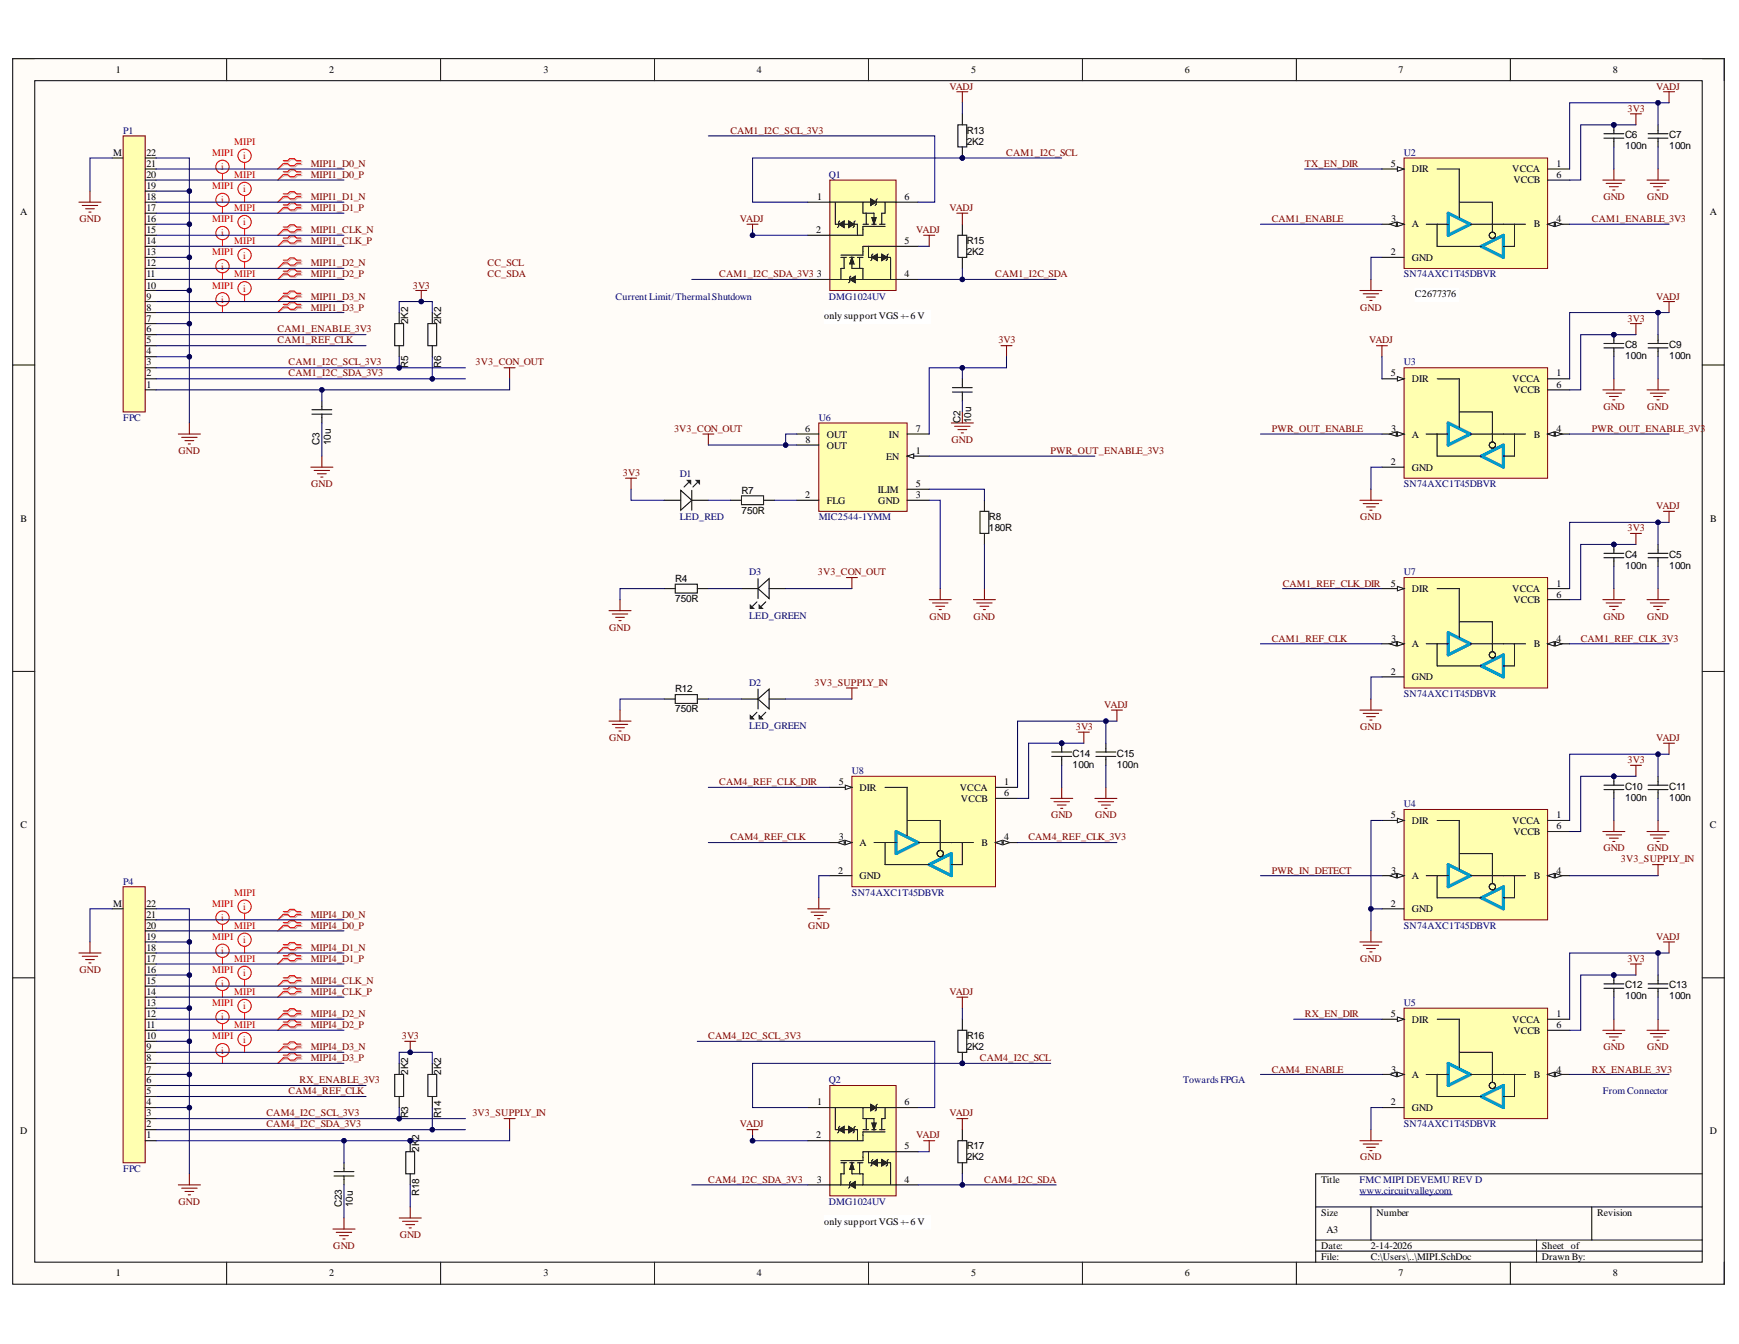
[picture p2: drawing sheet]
<svg xmlns="http://www.w3.org/2000/svg" width="279mm" height="216mm" viewBox="0 0 279 216" stroke-linecap="round" stroke-linejoin="round" font-family="sans-serif">
<defs><g id="words">
<g font-size="1.6">
<text x="18.6" y="11.8">1</text>
<text x="52.9" y="11.8">2</text>
<text x="87.3" y="11.8">3</text>
<text x="121.6" y="11.8">4</text>
<text x="156" y="11.8">5</text>
<text x="190.4" y="11.8">6</text>
<text x="224.7" y="11.8">7</text>
<text x="259.1" y="11.8">8</text>
<text x="155.3" y="23.3">2K2</text>
<text x="155.3" y="21.5">R13</text>
<text x="261.1" y="23.9">100n</text>
<text x="261.1" y="22.2">C6</text>
<text x="268.2" y="23.9">100n</text>
<text x="268.2" y="22.2">C7</text>
<text x="18.2" y="25">M</text>
<text x="23.5" y="28.6">20</text>
<text x="23.5" y="26.8">21</text>
<text x="23.5" y="25">22</text>
<text x="223.4" y="26.8">5</text>
<text x="226.8" y="27.7">DIR</text>
<text x="243" y="27.7">VCCA</text>
<text x="243.1" y="29.4">VCCB</text>
<text x="250.1" y="26.8">1</text>
<text x="250.1" y="28.6">6</text>
<text x="3.2" y="34.6">A</text>
<text x="23.5" y="35.7">16</text>
<text x="23.5" y="33.9">17</text>
<text x="23.5" y="32.1">18</text>
<text x="23.5" y="30.4">19</text>
<text x="131.3" y="32.1">1</text>
<text x="145.3" y="32.1">6</text>
<text x="223.5" y="35.7">3</text>
<text x="250.1" y="35.7">4</text>
<text x="274.7" y="34.6">A</text>
<text x="23.5" y="41">13</text>
<text x="23.5" y="39.2">14</text>
<text x="23.5" y="37.5">15</text>
<text x="131.1" y="37.5">2</text>
<text x="145.3" y="39.2">5</text>
<text x="155.3" y="41">2K2</text>
<text x="155.3" y="39.2">R15</text>
<text x="223.4" y="41">2</text>
<text x="226.8" y="41.9">GND</text>
<text x="226.8" y="36.5">A</text>
<text x="246.4" y="36.5">B</text>
<text x="23.5" y="46.4">10</text>
<text x="23.5" y="44.6">11</text>
<text x="23.5" y="42.8">12</text>
<text x="131.2" y="44.6">3</text>
<text x="145.3" y="44.6">4</text>
<text x="227.3" y="47.7">C2677376</text>
<text x="23.5" y="53.4">6</text>
<text x="23.5" y="51.7">7</text>
<text x="23.5" y="49.9">8</text>
<text x="23.5" y="48.1">9</text>
<text x="65.6" y="52" transform="rotate(-90 65.6 52)">2K2</text>
<text x="70.9" y="52" transform="rotate(-90 70.9 52)">2K2</text>
<text x="132.4" y="51.3">only support VGS +-6 V</text>
<text x="23.5" y="58.7">3</text>
<text x="23.5" y="56.9">4</text>
<text x="23.5" y="55.1">5</text>
<text x="65.6" y="59" transform="rotate(-90 65.6 59)">R5</text>
<text x="70.9" y="59" transform="rotate(-90 70.9 59)">R6</text>
<text x="261.1" y="57.7">100n</text>
<text x="261.1" y="55.9">C8</text>
<text x="268.2" y="57.7">100n</text>
<text x="268.2" y="55.9">C9</text>
<text x="23.5" y="62.3">1</text>
<text x="23.5" y="60.5">2</text>
<text x="223.4" y="60.5">5</text>
<text x="226.8" y="61.4">DIR</text>
<text x="243" y="61.4">VCCA</text>
<text x="243.1" y="63.2">VCCB</text>
<text x="250.1" y="60.5">1</text>
<text x="250.1" y="62.3">6</text>
<text x="51.4" y="71.5" transform="rotate(-90 51.4 71.5)">C3</text>
<text x="53.1" y="71.5" transform="rotate(-90 53.1 71.5)">10u</text>
<text x="129.4" y="69.4">6</text>
<text x="129.4" y="71.1">8</text>
<text x="132.8" y="70.3">OUT</text>
<text x="142.8" y="70.3">IN</text>
<text x="147.1" y="69.4">7</text>
<text x="154.3" y="67.9" transform="rotate(-90 154.3 67.9)">C2</text>
<text x="156" y="67.9" transform="rotate(-90 156 67.9)">10u</text>
<text x="223.5" y="69.4">3</text>
<text x="226.8" y="70.3">A</text>
<text x="246.4" y="70.3">B</text>
<text x="250.1" y="69.4">4</text>
<text x="132.8" y="72.1">OUT</text>
<text x="142.4" y="73.8">EN</text>
<text x="147.1" y="72.9">1</text>
<text x="223.4" y="74.7">2</text>
<text x="226.8" y="75.6">GND</text>
<text x="3.3" y="83.8">B</text>
<text x="119.1" y="82.6">750R</text>
<text x="119.1" y="79.3">R7</text>
<text x="129.4" y="80">2</text>
<text x="132.8" y="80.9">FLG</text>
<text x="141" y="79.2">ILIM</text>
<text x="141.1" y="80.9">GND</text>
<text x="147.1" y="80">3</text>
<text x="147.1" y="78.2">5</text>
<text x="158.9" y="83.6">R8</text>
<text x="274.8" y="83.8">B</text>
<text x="158.9" y="85.3">180R</text>
<text x="261.1" y="89.6">C4</text>
<text x="268.2" y="89.6">C5</text>
<text x="108.5" y="93.5">R4</text>
<text x="223.4" y="94.2">5</text>
<text x="226.8" y="95.1">DIR</text>
<text x="243" y="95.1">VCCA</text>
<text x="250.1" y="94.2">1</text>
<text x="261.1" y="91.3">100n</text>
<text x="268.2" y="91.3">100n</text>
<text x="108.5" y="96.7">750R</text>
<text x="243.1" y="96.8">VCCB</text>
<text x="250.1" y="96">6</text>
<text x="223.5" y="103.1">3</text>
<text x="226.8" y="104">A</text>
<text x="246.4" y="104">B</text>
<text x="250.1" y="103.1">4</text>
<text x="108.5" y="111.2">R12</text>
<text x="223.4" y="108.4">2</text>
<text x="226.8" y="109.3">GND</text>
<text x="108.5" y="114.4">750R</text>
<text x="172.3" y="123.3">100n</text>
<text x="172.3" y="121.5">C14</text>
<text x="179.4" y="123.3">100n</text>
<text x="179.4" y="121.5">C15</text>
<text x="134.8" y="126.1">5</text>
<text x="138.1" y="127">DIR</text>
<text x="154.2" y="127">VCCA</text>
<text x="154.4" y="128.8">VCCB</text>
<text x="161.3" y="126.1">1</text>
<text x="161.3" y="127.9">6</text>
<text x="223.4" y="131.4">5</text>
<text x="250.1" y="131.4">1</text>
<text x="261.1" y="128.6">100n</text>
<text x="261.1" y="126.9">C10</text>
<text x="268.2" y="128.6">100n</text>
<text x="268.2" y="126.9">C11</text>
<text x="3.3" y="133">C</text>
<text x="134.8" y="135">3</text>
<text x="138.1" y="135.9">A</text>
<text x="157.7" y="135.9">B</text>
<text x="161.3" y="135">4</text>
<text x="226.8" y="132.4">DIR</text>
<text x="243" y="132.4">VCCA</text>
<text x="243.1" y="134.1">VCCB</text>
<text x="250.1" y="133.2">6</text>
<text x="274.7" y="133">C</text>
<text x="134.7" y="140.3">2</text>
<text x="138.1" y="141.3">GND</text>
<text x="223.5" y="140.3">3</text>
<text x="226.8" y="141.3">A</text>
<text x="246.4" y="141.3">B</text>
<text x="250.1" y="140.3">4</text>
<text x="18.2" y="145.6">M</text>
<text x="23.5" y="149.2">20</text>
<text x="23.5" y="147.4">21</text>
<text x="23.5" y="145.6">22</text>
<text x="223.4" y="145.6">2</text>
<text x="226.8" y="146.5">GND</text>
<text x="23.5" y="154.5">17</text>
<text x="23.5" y="152.8">18</text>
<text x="23.5" y="151">19</text>
<text x="23.5" y="161.6">13</text>
<text x="23.5" y="159.9">14</text>
<text x="23.5" y="158.1">15</text>
<text x="23.5" y="156.3">16</text>
<text x="261.1" y="160.5">100n</text>
<text x="261.1" y="158.8">C12</text>
<text x="268.2" y="160.5">100n</text>
<text x="268.2" y="158.8">C13</text>
<text x="23.5" y="167">10</text>
<text x="23.5" y="165.2">11</text>
<text x="23.5" y="163.4">12</text>
<text x="155.3" y="167">R16</text>
<text x="223.4" y="163.4">5</text>
<text x="226.8" y="164.3">DIR</text>
<text x="243" y="164.3">VCCA</text>
<text x="243.1" y="166">VCCB</text>
<text x="250.1" y="163.4">1</text>
<text x="250.1" y="165.2">6</text>
<text x="23.5" y="174">6</text>
<text x="23.5" y="172.3">7</text>
<text x="23.5" y="170.5">8</text>
<text x="23.5" y="168.7">9</text>
<text x="65.6" y="172.6" transform="rotate(-90 65.6 172.6)">2K2</text>
<text x="70.9" y="172.6" transform="rotate(-90 70.9 172.6)">2K2</text>
<text x="155.3" y="168.7">2K2</text>
<text x="223.5" y="172.3">3</text>
<text x="226.8" y="173.1">A</text>
<text x="246.4" y="173.1">B</text>
<text x="250.1" y="172.3">4</text>
<text x="23.5" y="179.3">3</text>
<text x="23.5" y="177.5">4</text>
<text x="23.5" y="175.8">5</text>
<text x="65.6" y="179.7" transform="rotate(-90 65.6 179.7)">R3</text>
<text x="70.9" y="179.7" transform="rotate(-90 70.9 179.7)">R14</text>
<text x="131.3" y="177.5">1</text>
<text x="145.3" y="177.5">6</text>
<text x="223.4" y="177.5">2</text>
<text x="226.8" y="178.5">GND</text>
<text x="3.2" y="182.2">D</text>
<text x="23.5" y="182.9">1</text>
<text x="23.5" y="181.1">2</text>
<text x="67.3" y="185" transform="rotate(-90 67.3 185)">2K</text>
<text x="67.3" y="183.1" transform="rotate(-90 67.3 183.1)">2</text>
<text x="131.1" y="182.9">2</text>
<text x="145.3" y="184.6">5</text>
<text x="155.3" y="184.6">R17</text>
<text x="274.7" y="182.2">D</text>
<text x="131.2" y="190">3</text>
<text x="145.3" y="190">4</text>
<text x="155.3" y="186.4">2K2</text>
<text x="212.3" y="190">Title</text>
<text x="54.9" y="193.9" transform="rotate(-90 54.9 193.9)">C23</text>
<text x="56.7" y="193.9" transform="rotate(-90 56.7 193.9)">10u</text>
<text x="67.3" y="192.1" transform="rotate(-90 67.3 192.1)">R18</text>
<text x="132.4" y="196.7">only support VGS +-6 V</text>
<text x="212.3" y="195.3">Size</text>
<text x="221.2" y="195.3">Number</text>
<text x="256.6" y="195.3">Revision</text>
<text x="212.3" y="200.6">Date:</text>
<text x="212.3" y="202.4">File:</text>
<text x="213.1" y="198">A3</text>
<text x="220.2" y="200.6">2-14-2026</text>
<text x="220.2" y="202.4">C:\Users\..\MIPI.SchDoc</text>
<text x="247.7" y="200.6">Sheet of</text>
<text x="247.7" y="202.4">Drawn By:</text>
<text x="18.6" y="205">1</text>
<text x="52.9" y="205">2</text>
<text x="87.3" y="205">3</text>
<text x="121.6" y="205">4</text>
<text x="156" y="205">5</text>
<text x="190.4" y="205">6</text>
<text x="224.7" y="205">7</text>
<text x="259.1" y="205">8</text>
</g>
<g font-size="1.6" fill="#800000">
<text x="152.5" y="14.4">VADJ</text>
<text x="261.5" y="17.9">3V3</text>
<text x="266.1" y="14.4">VADJ</text>
<text x="117.3" y="21.5">CAM1_I2C_SCL_3V3</text>
<text x="49.9" y="26.8">MIPI1_D0_N</text>
<text x="49.9" y="28.6">MIPI1_D0_P</text>
<text x="161.7" y="25">CAM1_I2C_SCL</text>
<text x="209.6" y="26.8">TX_EN_DIR</text>
<text x="12.8" y="35.7">GND</text>
<text x="49.9" y="32.1">MIPI1_D1_N</text>
<text x="49.9" y="33.9">MIPI1_D1_P</text>
<text x="118.9" y="35.7">VADJ</text>
<text x="152.5" y="33.9">VADJ</text>
<text x="204.3" y="35.7">CAM1_ENABLE</text>
<text x="255.8" y="35.7">CAM1_ENABLE_3V3</text>
<text x="257.6" y="32.1">GND</text>
<text x="264.6" y="32.1">GND</text>
<text x="49.9" y="37.5">MIPI1_CLK_N</text>
<text x="49.9" y="39.2">MIPI1_CLK_P</text>
<text x="147.2" y="37.5">VADJ</text>
<text x="49.9" y="42.8">MIPI1_D2_N</text>
<text x="49.9" y="44.6">MIPI1_D2_P</text>
<text x="66.3" y="46.4">3V3</text>
<text x="78.3" y="42.8">CC_SCL</text>
<text x="78.3" y="44.6">CC_SDA</text>
<text x="115.6" y="44.6">CAM1_I2C_SDA_3V3</text>
<text x="159.9" y="44.6">CAM1_I2C_SDA</text>
<text x="44.6" y="53.4">CAM1_ENABLE_3V3</text>
<text x="49.9" y="48.1">MIPI1_D3_N</text>
<text x="49.9" y="49.9">MIPI1_D3_P</text>
<text x="218.5" y="49.9">GND</text>
<text x="261.5" y="51.7">3V3</text>
<text x="266.1" y="48.1">VADJ</text>
<text x="44.6" y="55.1">CAM1_REF_CLK</text>
<text x="46.4" y="58.7">CAM1_I2C_SCL_3V3</text>
<text x="76.4" y="58.7">3V3_CON_OUT</text>
<text x="160.4" y="55.1">3V3</text>
<text x="220" y="55.1">VADJ</text>
<text x="46.4" y="60.5">CAM1_I2C_SDA_3V3</text>
<text x="257.6" y="65.8">GND</text>
<text x="264.6" y="65.8">GND</text>
<text x="108.3" y="69.4">3V3_CON_OUT</text>
<text x="152.9" y="71.1">GND</text>
<text x="204.3" y="69.4">PWR_OUT_ENABLE</text>
<text x="255.8" y="69.4">PWR_OUT_ENABLE_3V3</text>
<text x="28.7" y="72.9">GND</text>
<text x="100.1" y="76.5">3V3</text>
<text x="168.8" y="72.9">PWR_OUT_ENABLE_3V3</text>
<text x="50" y="78.2">GND</text>
<text x="218.5" y="83.6">GND</text>
<text x="266.1" y="81.8">VADJ</text>
<text x="261.5" y="85.3">3V3</text>
<text x="131.4" y="92.4">3V3_CON_OUT</text>
<text x="206.1" y="94.2">CAM1_REF_CLK_DIR</text>
<text x="97.9" y="101.3">GND</text>
<text x="149.3" y="99.6">GND</text>
<text x="156.4" y="99.6">GND</text>
<text x="257.6" y="99.6">GND</text>
<text x="264.6" y="99.6">GND</text>
<text x="204.3" y="103.1">CAM1_REF_CLK</text>
<text x="254" y="103.1">CAM1_REF_CLK_3V3</text>
<text x="130.9" y="110.2">3V3_SUPPLY_IN</text>
<text x="177.4" y="113.7">VADJ</text>
<text x="97.9" y="119">GND</text>
<text x="172.8" y="117.2">3V3</text>
<text x="218.5" y="117.2">GND</text>
<text x="266.1" y="119">VADJ</text>
<text x="261.5" y="122.6">3V3</text>
<text x="115.6" y="126.1">CAM4_REF_CLK_DIR</text>
<text x="168.9" y="131.4">GND</text>
<text x="176" y="131.4">GND</text>
<text x="117.3" y="135">CAM4_REF_CLK</text>
<text x="165.2" y="135">CAM4_REF_CLK_3V3</text>
<text x="257.6" y="136.8">GND</text>
<text x="264.6" y="136.8">GND</text>
<text x="204.3" y="140.3">PWR_IN_DETECT</text>
<text x="260.4" y="138.5">3V3_SUPPLY_IN</text>
<text x="49.9" y="147.4">MIPI4_D0_N</text>
<text x="49.9" y="149.2">MIPI4_D0_P</text>
<text x="129.9" y="149.2">GND</text>
<text x="49.9" y="152.8">MIPI4_D1_N</text>
<text x="49.9" y="154.5">MIPI4_D1_P</text>
<text x="218.5" y="154.5">GND</text>
<text x="261.5" y="154.5">3V3</text>
<text x="266.1" y="151">VADJ</text>
<text x="12.8" y="156.3">GND</text>
<text x="49.9" y="158.1">MIPI4_CLK_N</text>
<text x="49.9" y="159.9">MIPI4_CLK_P</text>
<text x="152.5" y="159.9">VADJ</text>
<text x="49.9" y="163.4">MIPI4_D2_N</text>
<text x="49.9" y="165.2">MIPI4_D2_P</text>
<text x="64.6" y="167">3V3</text>
<text x="113.8" y="167">CAM4_I2C_SCL_3V3</text>
<text x="209.6" y="163.4">RX_EN_DIR</text>
<text x="48.1" y="174">RX_ENABLE_3V3</text>
<text x="49.9" y="168.7">MIPI4_D3_N</text>
<text x="49.9" y="170.5">MIPI4_D3_P</text>
<text x="157.4" y="170.5">CAM4_I2C_SCL</text>
<text x="204.3" y="172.3">CAM4_ENABLE</text>
<text x="255.8" y="172.3">RX_ENABLE_3V3</text>
<text x="257.6" y="168.7">GND</text>
<text x="264.6" y="168.7">GND</text>
<text x="42.8" y="179.3">CAM4_I2C_SCL_3V3</text>
<text x="46.4" y="175.8">CAM4_REF_CLK</text>
<text x="75.9" y="179.3">3V3_SUPPLY_IN</text>
<text x="152.5" y="179.3">VADJ</text>
<text x="42.8" y="181.1">CAM4_I2C_SDA_3V3</text>
<text x="118.9" y="181.1">VADJ</text>
<text x="147.2" y="182.9">VADJ</text>
<text x="113.8" y="190">CAM4_I2C_SDA_3V3</text>
<text x="158.1" y="190">CAM4_I2C_SDA</text>
<text x="218.5" y="186.4">GND</text>
<text x="28.7" y="193.5">GND</text>
<text x="53.6" y="200.6">GND</text>
<text x="64.2" y="198.9">GND</text>
</g>
<g font-size="1.6" fill="#000080">
<text x="19.8" y="21.5">P1</text>
<text x="133.2" y="28.6">Q1</text>
<text x="225.6" y="25">U2</text>
<text x="225.6" y="44.6">SN74AXC1T45DBVR</text>
<text x="98.9" y="48.1">Current Limit/ThermalShutdown</text>
<text x="133.2" y="48.1">DMG1024UV</text>
<text x="225.6" y="58.7">U3</text>
<text x="19.8" y="67.6">FPC</text>
<text x="131.6" y="67.6">U6</text>
<text x="109.2" y="76.6">D1</text>
<text x="109.2" y="83.6">LED_RED</text>
<text x="131.6" y="83.6">MIC2544-1YMM</text>
<text x="225.6" y="78.2">SN74AXC1T45DBVR</text>
<text x="120.4" y="92.4">D3</text>
<text x="225.6" y="92.4">U7</text>
<text x="120.4" y="99.4">LED_GREEN</text>
<text x="120.4" y="110.2">D2</text>
<text x="225.6" y="112">SN74AXC1T45DBVR</text>
<text x="120.4" y="117.1">LED_GREEN</text>
<text x="136.9" y="124.3">U8</text>
<text x="225.6" y="129.7">U4</text>
<text x="19.8" y="142.1">P4</text>
<text x="136.9" y="143.9">SN74AXC1T45DBVR</text>
<text x="225.6" y="149.2">SN74AXC1T45DBVR</text>
<text x="225.6" y="161.6">U5</text>
<text x="133.2" y="174">Q2</text>
<text x="190.1" y="174">Towards FPGA</text>
<text x="257.5" y="175.8">FromConnector</text>
<text x="225.6" y="181.1">SN74AXC1T45DBVR</text>
<text x="19.8" y="188.2">FPC</text>
<text x="218.4" y="190">FMC MIPI DEVEMU REV D</text>
<text x="218.4" y="191.7">www.circuitvalley.com</text>
<text x="133.2" y="193.5">DMG1024UV</text>
</g>
<g font-size="1.6" fill="#f00">
<text x="37.6" y="23.3">MIPI</text>
<text x="34.1" y="25">MIPI</text>
<text x="35.5" y="27.3">i</text>
<text x="37.6" y="28.6">MIPI</text>
<text x="39.1" y="25.5">i</text>
<text x="34.1" y="30.4">MIPI</text>
<text x="34.1" y="35.7">MIPI</text>
<text x="35.5" y="32.6">i</text>
<text x="37.6" y="33.9">MIPI</text>
<text x="39.1" y="30.9">i</text>
<text x="34.1" y="41">MIPI</text>
<text x="35.5" y="38">i</text>
<text x="37.6" y="39.2">MIPI</text>
<text x="39.1" y="36.2">i</text>
<text x="39.1" y="41.5">i</text>
<text x="34.1" y="46.4">MIPI</text>
<text x="35.5" y="43.3">i</text>
<text x="37.6" y="44.6">MIPI</text>
<text x="39.1" y="46.9">i</text>
<text x="35.5" y="48.6">i</text>
<text x="37.6" y="143.9">MIPI</text>
<text x="34.1" y="145.6">MIPI</text>
<text x="35.5" y="147.9">i</text>
<text x="37.6" y="149.2">MIPI</text>
<text x="39.1" y="146.2">i</text>
<text x="34.1" y="151">MIPI</text>
<text x="35.5" y="153.3">i</text>
<text x="37.6" y="154.5">MIPI</text>
<text x="39.1" y="151.5">i</text>
<text x="34.1" y="156.3">MIPI</text>
<text x="34.1" y="161.6">MIPI</text>
<text x="35.5" y="158.6">i</text>
<text x="37.6" y="159.9">MIPI</text>
<text x="39.1" y="156.8">i</text>
<text x="34.1" y="167">MIPI</text>
<text x="35.5" y="163.9">i</text>
<text x="37.6" y="165.2">MIPI</text>
<text x="39.1" y="162.1">i</text>
<text x="39.1" y="167.5">i</text>
<text x="35.5" y="169.2">i</text>
</g>
</g></defs>
<path d="M2 9.4h275v196.9h-275z" fill-rule="evenodd" fill="#fffcf8"/>
<path d="M2 9.4h275v196.9h-275z" fill="none" stroke="#000" stroke-width=".16"/>
<path d="M5.6 13h267.9v189.8h-267.9z" fill-rule="evenodd" fill="#fffcf8"/>
<g fill="none" stroke="#000" stroke-width=".16">
<path d="M2 9.4h3.6M5.6 13h267.9v189.8h-267.9zM36.4 9.4v3.6M70.8 9.4v3.6M105.2 9.4v3.6M139.5 9.4v3.6M173.9 9.4v3.6M208.3 9.4v3.6M242.7 9.4v3.6M273.5 9.4h3.5v3.6M2 58.6h3.6M273.5 58.6h3.5"/>
<path d="M2 107.9h3.6M273.5 107.9h3.5M2 157.1h3.6M273.5 157.1h3.5M211.4 193.9h62.1M211.4 199.2h62.1M220.3 193.9v5.3M246.9 199.2v3.6M255.7 193.9v5.3M273.5 188.6h-62.1v14.2M36.4 202.8v3.5M70.8 202.8v3.5"/>
<path d="M105.2 202.8v3.5M139.5 202.8v3.5M173.9 202.8v3.5M208.3 202.8v3.5M211.4 201h62.1M242.7 202.8v3.5M277 202.8v3.5"/>
</g>
<path d="M12.7 32.5h3.5M13.2 33h2.5M13.7 33.5h1.5M14.3 34.1h.3M14.5 30.7v1.8M28.6 69.7h3.6M29.2 70.3h2.5M29.7 70.8h1.4M30.2 71.3h.4M30.4 67.9v1.8" fill="none" stroke="#800000" stroke-width=".17"/>
<g fill="none" stroke="#d0a19e" stroke-width=".17">
<path d="M45.7 38.4h.7l.3-.3h.8l.3 .3h.7M45.7 38.9h.7l.3 .3h.8l.3-.3h.7M45.7 36.6h.7l.3-.3h.8l.3 .3h.7M45.7 37.1h.7l.3 .3h.8l.3-.3h.7M45.7 33.1h.7l.3-.4h.8l.3 .4h.7M45.7 33.5h.7l.3 .4h.8l.3-.4h.7M45.7 31.3h.7l.3-.3h.8l.3 .3h.7M45.7 31.8h.7l.3 .3h.8l.3-.3h.7M45.7 27.8h.7l.3-.4h.8l.3 .4h.7M45.7 28.2h.7l.3 .4h.8l.3-.4h.7M45.7 26h.7l.3-.4h.8l.3 .4h.7M45.7 26.4h.7l.3 .4h.8l.3-.4h.7"/>
<path d="M45.7 43.7h.7l.3-.3h.8l.3 .3h.7M45.7 44.2h.7l.3 .3h.8l.3-.3h.7M45.7 42h.7l.3-.4h.8l.3 .4h.7M45.7 42.4h.7l.3 .4h.8l.3-.4h.7M45.7 49.1h.7l.3-.4h.8l.3 .4h.7M45.7 49.5h.7l.3 .4h.8l.3-.4h.7M45.7 47.3h.7l.3-.4h.8l.3 .4h.7M45.7 47.7h.7l.3 .4h.8l.3-.4h.7"/>
</g>
<path d="M45.7 38.9l-1.1 .7M45.7 37.1l-1.1 .7M45.7 33.5l-1.1 .7M45.7 31.8l-1.1 .7M45.7 28.2l-1.1 .7M45.7 26.4l-1.1 .8M45.7 44.2l-1.1 .7M45.7 42.4l-1.1 .7M45.7 49.5l-1.1 .7M45.7 47.7l-1.1 .7" fill="none" stroke="#d0a19e" stroke-width=".16"/>
<g fill="none" stroke="#f00" stroke-width=".17">
<path d="M35.7 27.9v1M35.7 33.2v1M35.7 38.5v1.1M39.3 26.1v1.1M39.3 31.4v1.1M39.3 36.7v1.1M45.5 38.2h.7l.4-.3h.7l.3 .3h.7M45.5 38.7h.7l.4 .3h.7l.3-.3h.7M45.5 36.5h.7l.4-.4h.7l.3 .4h.7M45.5 36.9h.7l.4 .4h.7l.3-.4h.7M45.5 32.9h.7l.4-.3h.7l.3 .3h.7M45.5 33.4h.7l.4 .3h.7l.3-.3h.7"/>
<path d="M45.5 31.1h.7l.4-.3h.7l.3 .3h.7M45.5 31.6h.7l.4 .3h.7l.3-.3h.7M45.5 27.6h.7l.4-.4h.7l.3 .4h.7M45.5 28h.7l.4 .4h.7l.3-.4h.7M45.5 25.8h.7l.4-.3h.7l.3 .3h.7M45.5 26.3h.7l.4 .3h.7l.3-.3h.7M35.7 43.8v1.1M35.7 49.1v1.1M39.3 42.1v1M39.3 47.4v1M45.5 43.6h.7l.4-.4h.7l.3 .4h.7M45.5 44h.7l.4 .4h.7l.3-.4h.7"/>
<path d="M45.5 41.8h.7l.4-.4h.7l.3 .4h.7M45.5 42.2h.7l.4 .4h.7l.3-.4h.7M45.5 48.9h.7l.4-.4h.7l.3 .4h.7M45.5 49.3h.7l.4 .4h.7l.3-.4h.7M45.5 47.1h.7l.4-.3h.7l.3 .3h.7M45.5 47.6h.7l.4 .3h.7l.3-.3h.7"/>
<circle cx="35.7" cy="26.8" r="1.06"/>
<circle cx="35.7" cy="32.1" r="1.06"/>
<circle cx="35.7" cy="37.4" r="1.06"/>
<circle cx="39.3" cy="35.7" r="1.06"/>
<circle cx="39.3" cy="30.3" r="1.06"/>
<circle cx="39.3" cy="25" r="1.06"/>
<circle cx="35.7" cy="42.8" r="1.06"/>
<circle cx="35.7" cy="48.1" r="1.06"/>
<circle cx="39.3" cy="46.3" r="1.06"/>
<circle cx="39.3" cy="41" r="1.06"/>
</g>
<path d="M45.5 38.7l-.9 .9M45.5 36.9l-.9 .9M45.5 33.4l-.9 .8M45.5 31.6l-.9 .9M45.5 28l-.9 .9M45.5 26.3l-.9 .9M45.5 44l-.9 .9M45.5 42.2l-.9 .9M45.5 49.3l-.9 .9M45.5 47.6l-.9 .8" fill="none" stroke="#f00" stroke-width=".16"/>
<path d="M19.8 21.8h3.5v44.4h-3.5z" fill-rule="evenodd" fill="#ffffb0"/>
<path d="M19.8 21.8h3.5v44.4h-3.5z" fill="none" stroke="#800000" stroke-width=".16"/>
<g fill="none" stroke="#000" stroke-width=".17">
<path d="M18 25.4h1.8M23.3 39.6h1.8M23.3 37.8h1.8M23.3 36h1.8M23.3 34.2h1.8M23.3 32.5h1.8M23.3 30.7h1.8M23.3 28.9h1.8M23.3 27.2h1.8M23.3 25.4h1.8M23.3 59.1h1.8M23.3 57.3h1.8"/>
<path d="M23.3 55.5h1.8M23.3 53.8h1.8M23.3 52h1.8M23.3 50.2h1.8M23.3 48.4h1.8M23.3 46.7h1.8M23.3 44.9h1.8M23.3 43.1h1.8M23.3 41.3h1.8M63.4 52h1.4v3.5h-1.4zM64.1 50.2v1.8M64.1 55.5v1.8"/>
<path d="M68.7 52h1.5v3.5h-1.5zM69.5 50.2v1.8M69.5 55.5v1.8M23.3 62.6h1.8M23.3 60.9h1.8M50.1 66.5h3.2M50.1 65.8h3.2M51.7 64.4v1.4M51.7 66.5v1.4"/>
</g>
<path d="M81 59.1h1.8M81.9 59.1v1.8M49.9 75h3.6M50.5 75.6h2.5M51 76.1h1.4M51.5 76.6h.4M51.7 73.3v1.7" fill="none" stroke="#800000" stroke-width=".17"/>
<path d="M225.6 25.4h23v17.7h-23z" fill-rule="evenodd" fill="#ffffb0"/>
<path d="M225.6 25.4h23v17.7h-23z" fill="none" stroke="#800000" stroke-width=".16"/>
<path d="M232.7 34.2l3.5 1.8-3.5 1.8z" fill="none" stroke="#009cca" stroke-width=".51"/>
<path d="M248.6 27.2h3.6M248.6 36h3.6M222 41.3h3.6" fill="none" stroke="#000" stroke-width=".17"/>
<path d="M248.6 36l1.1-.3v.7z" fill="#f8fcff"/>
<path d="M248.6 36l1.1-.3v.7z" fill="none" stroke="#000" stroke-width=".16"/>
<path d="M249.9 35.7l1.1 .3-1.1 .4z" fill="#f8fcff"/>
<path d="M249.9 35.7l1.1 .3-1.1 .4z" fill="none" stroke="#000" stroke-width=".16"/>
<path d="M222 36h3.6" fill="none" stroke="#000" stroke-width=".17"/>
<path d="M224.5 35.7l1.1 .3-1.1 .4z" fill="#f8fcff"/>
<path d="M224.5 35.7l1.1 .3-1.1 .4z" fill="none" stroke="#000" stroke-width=".16"/>
<path d="M223.3 36l1-.3v.7z" fill="#f8fcff"/>
<path d="M223.3 36l1-.3v.7z" fill="none" stroke="#000" stroke-width=".16"/>
<path d="M238 39.6l3.6-1.8v3.5z" fill="none" stroke="#009cca" stroke-width=".51"/>
<path d="M222 27.2h3.6M229.1 36h3.6M230.9 36v3.6h7.1M236.2 36h8.9M243.3 36v3.6h-1.7" fill="none" stroke="#000" stroke-width=".17"/>
<path d="M224.5 26.8l1.1 .4-1.1 .3z" fill="#f8fcff"/>
<path d="M224.5 26.8l1.1 .4-1.1 .3z" fill="none" stroke="#000" stroke-width=".16"/>
<g fill="none" stroke="#000" stroke-width=".17">
<path d="M230.9 27.2h3.6v7.8M234.5 32.5h5.3v4.8M248.6 28.9h3.6"/>
<circle cx="239.8" cy="37.8" r=".51"/>
<circle cx="239.8" cy="37.8" r=".5"/>
</g>
<path d="M267.3 14.7h1.7M268.2 14.7v1.8M218.5 46.7h3.5M219 47.2h2.5M219.6 47.7h1.4M220.1 48.3h.3M220.3 44.9v1.8" fill="none" stroke="#800000" stroke-width=".17"/>
<circle cx="259.3" cy="20.1" r=".35" fill="#000080"/>
<circle cx="259.3" cy="20.1" r=".35" fill="none" stroke="#000080" stroke-width=".16"/>
<path d="M259.3 20.1v.8M259.3 22.7v.9" fill="none" stroke="#000" stroke-width=".17"/>
<circle cx="259.3" cy="20.1" r=".35" fill="#000080"/>
<circle cx="259.3" cy="20.1" r=".35" fill="none" stroke="#000080" stroke-width=".16"/>
<path d="M257.7 21.5h3.2M257.7 22.2h3.2M259.3 20.9v.6M259.3 22.2v.5M264.8 21.5h3.2M264.8 22.2h3.2M266.4 20.1v1.4M266.4 22.2v1.4" fill="none" stroke="#000" stroke-width=".17"/>
<path d="M262 18.3h1.7M262.8 18.3v1.8M257.5 28.9h3.6M258 29.5h2.5M258.6 30h1.4M259.1 30.5h.4M259.3 27.2v1.7M264.6 28.9h3.6M265.1 29.5h2.5M265.7 30h1.4M266.2 30.5h.4M266.4 27.2v1.7" fill="none" stroke="#800000" stroke-width=".17"/>
<path d="M225.6 59.1h23v17.7h-23z" fill-rule="evenodd" fill="#ffffb0"/>
<path d="M225.6 59.1h23v17.7h-23z" fill="none" stroke="#800000" stroke-width=".16"/>
<path d="M232.7 68l3.5 1.7-3.5 1.8z" fill="none" stroke="#009cca" stroke-width=".51"/>
<path d="M222 75h3.6M248.6 60.9h3.6M248.6 69.7h3.6" fill="none" stroke="#000" stroke-width=".17"/>
<path d="M248.6 69.7l1.1-.3v.7z" fill="#f8fcff"/>
<path d="M248.6 69.7l1.1-.3v.7z" fill="none" stroke="#000" stroke-width=".16"/>
<path d="M249.9 69.4l1.1 .3-1.1 .4z" fill="#f8fcff"/>
<path d="M249.9 69.4l1.1 .3-1.1 .4z" fill="none" stroke="#000" stroke-width=".16"/>
<path d="M222 69.7h3.6" fill="none" stroke="#000" stroke-width=".17"/>
<path d="M224.5 69.4l1.1 .3-1.1 .4z" fill="#f8fcff"/>
<path d="M224.5 69.4l1.1 .3-1.1 .4z" fill="none" stroke="#000" stroke-width=".16"/>
<path d="M223.3 69.7l1-.3v.7z" fill="#f8fcff"/>
<path d="M223.3 69.7l1-.3v.7z" fill="none" stroke="#000" stroke-width=".16"/>
<path d="M238 73.3l3.6-1.8v3.5z" fill="none" stroke="#009cca" stroke-width=".51"/>
<path d="M222 60.9h3.6M229.1 69.7h3.6M230.9 69.7v3.6h7.1M236.2 69.7h8.9M243.3 69.7v3.6h-1.7" fill="none" stroke="#000" stroke-width=".17"/>
<path d="M224.5 60.5l1.1 .4-1.1 .3z" fill="#f8fcff"/>
<path d="M224.5 60.5l1.1 .4-1.1 .3z" fill="none" stroke="#000" stroke-width=".16"/>
<g fill="none" stroke="#000" stroke-width=".17">
<path d="M230.9 60.9h3.6v7.8M234.5 66.2h5.3v4.8M248.6 62.6h3.6"/>
<circle cx="239.8" cy="71.5" r=".5"/>
</g>
<path d="M267.3 48.4h1.7M268.2 48.4v1.8M220.3 78.6v1.8M218.5 80.4h3.5M219 80.9h2.5M219.6 81.4h1.4M220.1 82h.3" fill="none" stroke="#800000" stroke-width=".17"/>
<circle cx="259.3" cy="53.8" r=".35" fill="#000080"/>
<circle cx="259.3" cy="53.8" r=".35" fill="none" stroke="#000080" stroke-width=".16"/>
<path d="M259.3 53.8v.9M259.3 56.4v.9" fill="none" stroke="#000" stroke-width=".17"/>
<circle cx="259.3" cy="53.8" r=".35" fill="#000080"/>
<circle cx="259.3" cy="53.8" r=".35" fill="none" stroke="#000080" stroke-width=".16"/>
<path d="M257.7 55.2h3.2M257.7 55.9h3.2M259.3 54.7v.5M259.3 55.9v.5M264.8 55.2h3.2M264.8 55.9h3.2M266.4 53.8v1.4M266.4 55.9v1.4" fill="none" stroke="#000" stroke-width=".17"/>
<g fill="none" stroke="#800000" stroke-width=".17">
<path d="M221.2 55.5h1.7M222 55.5v1.8M262 52h1.7M262.8 52v1.8M257.5 62.6h3.6M258 63.2h2.5M258.6 63.7h1.4M259.1 64.2h.4M259.3 60.9v1.7M264.6 62.6h3.6M265.1 63.2h2.5M265.7 63.7h1.4"/>
<path d="M266.2 64.2h.4M266.4 60.9v1.7"/>
</g>
<path d="M225.6 130h23v17.8h-23z" fill-rule="evenodd" fill="#ffffb0"/>
<path d="M225.6 130h23v17.8h-23z" fill="none" stroke="#800000" stroke-width=".16"/>
<path d="M232.7 138.9l3.5 1.8-3.5 1.7z" fill="none" stroke="#009cca" stroke-width=".51"/>
<path d="M248.6 131.8h3.6M222 146h3.6M248.6 140.7h3.6" fill="none" stroke="#000" stroke-width=".17"/>
<path d="M248.6 140.7l1.1-.4v.7z" fill="#f8fcff"/>
<path d="M248.6 140.7l1.1-.4v.7z" fill="none" stroke="#000" stroke-width=".16"/>
<path d="M249.9 140.3l1.1 .4-1.1 .3z" fill="#f8fcff"/>
<path d="M249.9 140.3l1.1 .4-1.1 .3z" fill="none" stroke="#000" stroke-width=".16"/>
<path d="M222 140.7h3.6" fill="none" stroke="#000" stroke-width=".17"/>
<path d="M224.5 140.3l1.1 .4-1.1 .3z" fill="#f8fcff"/>
<path d="M224.5 140.3l1.1 .4-1.1 .3z" fill="none" stroke="#000" stroke-width=".16"/>
<path d="M223.3 140.7l1-.4v.7z" fill="#f8fcff"/>
<path d="M223.3 140.7l1-.4v.7z" fill="none" stroke="#000" stroke-width=".16"/>
<path d="M238 144.2l3.6-1.8v3.6z" fill="none" stroke="#009cca" stroke-width=".51"/>
<path d="M222 131.8h3.6M229.1 140.7h3.6M230.9 140.7v3.5h7.1M236.2 140.7h8.9M243.3 140.7v3.5h-1.7" fill="none" stroke="#000" stroke-width=".17"/>
<path d="M224.5 131.5l1.1 .3-1.1 .4z" fill="#f8fcff"/>
<path d="M224.5 131.5l1.1 .3-1.1 .4z" fill="none" stroke="#000" stroke-width=".16"/>
<g fill="none" stroke="#000" stroke-width=".17">
<path d="M230.9 131.8h3.6v7.8M234.5 137.1h5.3v4.8M248.6 133.6h3.6"/>
<circle cx="239.8" cy="142.4" r=".51"/>
<circle cx="239.8" cy="142.4" r=".5"/>
</g>
<path d="M267.3 119.4h1.7M268.2 119.4v1.8M218.5 151.3h3.5M219 151.8h2.5M219.6 152.4h1.4M220.1 152.9h.3M220.3 149.5v1.8" fill="none" stroke="#800000" stroke-width=".17"/>
<circle cx="259.3" cy="124.7" r=".35" fill="#000080"/>
<circle cx="259.3" cy="124.7" r=".35" fill="none" stroke="#000080" stroke-width=".16"/>
<path d="M259.3 124.7v.9M259.3 127.4v.9" fill="none" stroke="#000" stroke-width=".17"/>
<circle cx="259.3" cy="124.7" r=".35" fill="#000080"/>
<circle cx="259.3" cy="124.7" r=".35" fill="none" stroke="#000080" stroke-width=".16"/>
<path d="M257.7 126.1h3.2M257.7 126.8h3.2M259.3 125.6v.5M259.3 126.8v.6M264.8 126.1h3.2M264.8 126.8h3.2M266.4 124.7v1.4M266.4 126.8v1.5" fill="none" stroke="#000" stroke-width=".17"/>
<path d="M257.5 133.6h3.6M258 134.1h2.5M258.6 134.6h1.4M259.1 135.2h.4M259.3 131.8v1.8M262 122.9h1.7M262.8 122.9v1.8M264.6 133.6h3.6M265.1 134.1h2.5M265.7 134.6h1.4M266.2 135.2h.4M266.4 131.8v1.8" fill="none" stroke="#800000" stroke-width=".17"/>
<path d="M225.6 162h23v17.7h-23z" fill-rule="evenodd" fill="#ffffb0"/>
<path d="M225.6 162h23v17.7h-23z" fill="none" stroke="#800000" stroke-width=".16"/>
<path d="M232.7 170.8l3.5 1.8-3.5 1.8z" fill="none" stroke="#009cca" stroke-width=".51"/>
<path d="M222 177.9h3.6M248.6 163.7h3.6M248.6 172.6h3.6" fill="none" stroke="#000" stroke-width=".17"/>
<path d="M248.6 172.6l1.1-.4v.8z" fill="#f8fcff"/>
<path d="M248.6 172.6l1.1-.4v.8z" fill="none" stroke="#000" stroke-width=".16"/>
<path d="M249.9 172.2l1.1 .4-1.1 .4z" fill="#f8fcff"/>
<path d="M249.9 172.2l1.1 .4-1.1 .4z" fill="none" stroke="#000" stroke-width=".16"/>
<path d="M222 172.6h3.6" fill="none" stroke="#000" stroke-width=".17"/>
<path d="M224.5 172.2l1.1 .4-1.1 .4z" fill="#f8fcff"/>
<path d="M224.5 172.2l1.1 .4-1.1 .4z" fill="none" stroke="#000" stroke-width=".16"/>
<path d="M223.3 172.6l1-.4v.8z" fill="#f8fcff"/>
<path d="M223.3 172.6l1-.4v.8z" fill="none" stroke="#000" stroke-width=".16"/>
<path d="M238 176.1l3.6-1.7v3.5z" fill="none" stroke="#009cca" stroke-width=".51"/>
<path d="M222 163.7h3.6M229.1 172.6h3.6M230.9 172.6v3.5h7.1M236.2 172.6h8.9M243.3 172.6v3.5h-1.7" fill="none" stroke="#000" stroke-width=".17"/>
<path d="M224.5 163.4l1.1 .3-1.1 .4z" fill="#f8fcff"/>
<path d="M224.5 163.4l1.1 .3-1.1 .4z" fill="none" stroke="#000" stroke-width=".16"/>
<g fill="none" stroke="#000" stroke-width=".17">
<path d="M230.9 163.7h3.6v7.8M234.5 169h5.3v4.8M248.6 165.5h3.6"/>
<circle cx="239.8" cy="174.4" r=".5"/>
</g>
<path d="M267.3 151.3h1.7M268.2 151.3v1.8M218.5 183.2h3.5M219 183.8h2.5M219.6 184.3h1.4M220.1 184.8h.3M220.3 181.5v1.7" fill="none" stroke="#800000" stroke-width=".17"/>
<circle cx="259.3" cy="156.6" r=".35" fill="#000080"/>
<circle cx="259.3" cy="156.6" r=".35" fill="none" stroke="#000080" stroke-width=".16"/>
<path d="M259.3 156.6v.9M259.3 159.3v.9" fill="none" stroke="#000" stroke-width=".17"/>
<circle cx="259.3" cy="156.6" r=".35" fill="#000080"/>
<circle cx="259.3" cy="156.6" r=".35" fill="none" stroke="#000080" stroke-width=".16"/>
<g fill="none" stroke="#000" stroke-width=".17">
<path d="M157.5 82.1h1.4v3.6h-1.4zM158.2 80.4v1.7M158.2 85.7v1.8M119.1 112.3h2.7M120.5 115l.6 .5h-.6zM121.6 114.4l-.7 .7M121.8 112.3l1.8-1.6v3.2zM121.8 110.7v3.2M122 115l.5 .5h-.5zM123 114.4l-.7 .7M123.6 112.3h2.6M257.7 158.1h3.2"/>
<path d="M257.7 158.8h3.2M259.3 157.5v.6M259.3 158.8v.5M264.8 158.1h3.2M264.8 158.8h3.2M266.4 156.6v1.5M266.4 158.8v1.4"/>
</g>
<g fill="none" stroke="#800000" stroke-width=".17">
<path d="M152.8 67.9h3.6M153.4 68.5h2.5M153.9 69h1.4M154.4 69.5h.4M154.6 66.2v1.7M149.3 96.3h3.5M149.8 96.9h2.5M150.4 97.4h1.4M150.9 97.9h.3M151.1 94.6v1.7M156.4 96.3h3.5M156.9 96.9h2.5"/>
<path d="M157.5 97.4h1.4M158 97.9h.3M158.2 94.6v1.7M97.8 115.8h3.6M98.4 116.4h2.5M98.9 116.9h1.4M99.4 117.4h.4M99.6 114.1v1.7M136 110.5h1.8M136.9 110.5v1.8M265.5 138.9h1.8M266.4 138.9v1.8"/>
<path d="M262 154.9h1.7M262.8 154.9v1.7M257.5 165.5h3.6M258 166h2.5M258.6 166.6h1.4M259.1 167.1h.4M259.3 163.7v1.8M264.6 165.5h3.6M265.1 166h2.5M265.7 166.6h1.4M266.2 167.1h.4M266.4 163.7v1.8"/>
</g>
<path d="M120.5 115l.6 .5h-.6zM122 115l.5 .5h-.5z" fill="#000"/>
<path d="M131.6 67.9h14.1v14.2h-14.1z" fill-rule="evenodd" fill="#ffffb0"/>
<path d="M131.6 67.9h14.1v14.2h-14.1z" fill="none" stroke="#800000" stroke-width=".16"/>
<path d="M145.7 73.3h3.6" fill="none" stroke="#000" stroke-width=".17"/>
<path d="M145.7 73.3l1.1-.4v.7z" fill="#f8fcff"/>
<path d="M145.7 73.3l1.1-.4v.7z" fill="none" stroke="#000" stroke-width=".16"/>
<g fill="none" stroke="#000" stroke-width=".17">
<path d="M109.4 78.8l1.7 1.6-1.7 1.6zM110.4 77.2h.6v.5zM110.6 77.5l-.7 .7M111.1 78.8v3.2M111.9 77.2h.5v.5zM112 77.5l-.7 .7M119.1 79.7h3.6v1.4h-3.6zM128 69.7h3.6M128 71.5h3.6M145.7 78.6h3.6M145.7 69.7h3.6M106.7 80.4h2.7"/>
<path d="M111.1 80.4h2.7M117.4 80.4h1.7M122.7 80.4h1.8M128 80.4h3.6M145.7 80.4h3.6M106.7 112.3h1.8M108.5 111.6h3.5v1.4h-3.5zM112 112.3h1.8"/>
</g>
<path d="M110.4 77.2h.6v.5zM111.9 77.2h.5v.5z" fill="#000"/>
<path d="M112.9 69.7h1.8M113.8 69.7v1.8" fill="none" stroke="#800000" stroke-width=".17"/>
<path d="M227.4 46.3h6.9v2.1h-6.9z" fill-rule="evenodd" fill="#fff"/>
<path d="M227.4 46.3h6.9v2.1h-6.9z" fill="none" stroke="#fff" stroke-width=".16"/>
<circle cx="154.6" cy="170.8" r=".36" fill="#000080"/>
<circle cx="154.6" cy="170.8" r=".36" fill="none" stroke="#000080" stroke-width=".16"/>
<path d="M154.6 163.7v1.8M154.6 169v1.8" fill="none" stroke="#000" stroke-width=".17"/>
<circle cx="154.6" cy="170.8" r=".36" fill="#000080"/>
<circle cx="154.6" cy="170.8" r=".36" fill="none" stroke="#000080" stroke-width=".16"/>
<path d="M153.9 165.5h1.4v3.5h-1.4zM153.9 183.2h1.4v3.6h-1.4zM154.6 181.5v1.7M154.6 186.8v1.8" fill="none" stroke="#000" stroke-width=".17"/>
<path d="M133.3 174.4h10.7v17.7h-10.7z" fill-rule="evenodd" fill="#ffffb0"/>
<path d="M133.3 174.4h10.7v17.7h-10.7z" fill="none" stroke="#800000" stroke-width=".16"/>
<g fill="none" stroke="#000" stroke-width=".17">
<path d="M129.8 177.9h10.1M134.2 177.9v3.6h.9M138.7 177.9v1.8h1.7v1.8M139.2 179.7v1.8M139.9 177.4l.9 .5-.9 .6zM140.8 177.9h6.7M141 177.4l-.2 .2v.7l-.2 .2M142.2 177.9v1.8h-.5v1.8M129.8 190.3h6.7M134.8 181.5l.8-.6v1.1zM134.9 180.9l-.1 .2v.7l-.2 .2M135.1 186.8h.9"/>
<path d="M135.6 181.5h.7M135.6 186.8v1.8h-.5v1.7M136.3 180.9l.9 .6-.9 .5zM136.5 190.3l.9-.5v1.1zM136.5 186.8h.7M136.7 189.8l-.2 .2v.7l-.2 .2M136.9 186.8l.3 1.1h-.7zM136.9 181.5h.9v1.7M136.9 186.8v1.8h1.8v1.7M137.4 180.9l-.2 .2v.7l-.1 .2M137.4 190.3h10.1M137.8 186.8h.9"/>
<path d="M138.1 186.8v1.8M138.7 181.5h.8M139.5 185v1.8h.9M140.1 180.4h.7l-.4 1.1zM140.1 186.8l.9-.5v1zM140.1 181.5h.7M140.3 186.3l-.2 .1v.7l-.2 .2M141 186.8h.7M141.3 181.5h.9M141.7 186.3l.9 .5-.9 .5zM142.2 181.8h-3.5v1.4h-8.9M142.2 186.8h.9v3.5"/>
<path d="M142.7 186.3l-.1 .1v.7l-.2 .2M147.5 185h-8.8v1.4h-3.6"/>
</g>
<path d="M139.9 177.4l.9 .5-.9 .6zM134.8 181.5l.8-.6v1.1zM136.5 190.3l.9-.5v1.1zM136.9 186.8l.3 1.1h-.7zM136.3 180.9l.9 .6-.9 .5zM140.1 186.8l.9-.5v1zM140.1 180.4h.7l-.4 1.1zM141.7 186.3l.9 .5-.9 .5z" fill="#000"/>
<path d="M132.4 195.3h17.1v2.1h-17.1z" fill-rule="evenodd" fill="#fff"/>
<path d="M132.4 195.3h17.1v2.1h-17.1z" fill="none" stroke="#fff" stroke-width=".16"/>
<circle cx="154.6" cy="25.4" r=".36" fill="#000080"/>
<circle cx="154.6" cy="25.4" r=".36" fill="none" stroke="#000080" stroke-width=".16"/>
<path d="M154.6 18.3v1.8M154.6 23.6v1.8" fill="none" stroke="#000" stroke-width=".17"/>
<circle cx="154.6" cy="25.4" r=".36" fill="#000080"/>
<circle cx="154.6" cy="25.4" r=".36" fill="none" stroke="#000080" stroke-width=".16"/>
<path d="M153.9 20.1h1.4v3.5h-1.4zM153.9 37.8h1.4v3.5h-1.4zM154.6 36v1.8M154.6 41.3v1.8" fill="none" stroke="#000" stroke-width=".17"/>
<path d="M133.3 28.9h10.7v17.8h-10.7z" fill-rule="evenodd" fill="#ffffb0"/>
<path d="M133.3 28.9h10.7v17.8h-10.7z" fill="none" stroke="#800000" stroke-width=".16"/>
<g fill="none" stroke="#000" stroke-width=".17">
<path d="M129.8 32.5h10.1M134.2 32.5v3.5h.9M134.7 36l.9-.5v1.1zM134.9 35.5l-.2 .2v.7l-.1 .2M135.6 36h.7M136.3 35.5l.9 .5-.9 .6zM136.9 36h.9v1.8M137.4 35.5l-.2 .2v.7l-.1 .2M138.6 32.5v1.7h1.8v1.8M138.6 36h.9M139.2 34.2v1.8M139.5 39.6v1.7h.9"/>
<path d="M139.9 31.9l.9 .6-.9 .5zM140.1 35h.7l-.4 1zM140.1 36h.7M140.8 32.5h6.7M141 31.9l-.2 .2v.7l-.2 .2M141.3 36h.9M142.2 36.4h-3.6v1.4h-8.8M142.2 32.5v1.7h-.5v1.8M147.5 39.6h-8.9v1.4h-3.5M129.8 44.9h6.7M135.1 41.3h.9M135.6 41.3v1.8h-.5v1.8"/>
<path d="M136.5 44.9l.9-.5v1zM136.5 41.3h.7M136.7 44.4l-.2 .1v.7l-.2 .2M136.9 41.3l.3 1.1h-.7zM136.9 41.3v1.8h1.7v1.8M137.4 44.9h10.1M137.8 41.3h.8M138.1 41.3v1.8M140.1 41.3l.9-.5v1.1zM140.2 40.8l-.1 .2v.7l-.2 .2M141 41.3h.7M141.7 40.8l.9 .5-.9 .6z"/>
<path d="M142.2 41.3h.9v3.6M142.7 40.8l-.1 .2v.7l-.2 .2"/>
</g>
<path d="M134.7 36l.9-.5v1.1zM136.3 35.5l.9 .5-.9 .6zM140.1 35h.7l-.4 1zM139.9 31.9l.9 .6-.9 .5zM136.5 44.9l.9-.5v1zM136.9 41.3l.3 1.1h-.7zM140.1 41.3l.9-.5v1.1zM141.7 40.8l.9 .5-.9 .6z" fill="#000"/>
<path d="M132.4 49.9h17.1v2.1h-17.1z" fill-rule="evenodd" fill="#fff"/>
<path d="M132.4 49.9h17.1v2.1h-17.1z" fill="none" stroke="#fff" stroke-width=".16"/>
<path d="M66.8 46.7h1.8M67.7 46.7v1.7" fill="none" stroke="#800000" stroke-width=".17"/>
<circle cx="67.7" cy="48.4" r=".35" fill="#000080"/>
<circle cx="67.7" cy="48.4" r=".35" fill="none" stroke="#000080" stroke-width=".16"/>
<path d="M153 63h3.2M153 62.3h3.2M154.6 60.9v1.4M154.6 63v1.4" fill="none" stroke="#000" stroke-width=".17"/>
<path d="M120 181.5h1.8M120.9 181.5v1.7" fill="none" stroke="#800000" stroke-width=".17"/>
<circle cx="120.9" cy="183.2" r=".36" fill="#000080"/>
<circle cx="120.9" cy="183.2" r=".36" fill="none" stroke="#000080" stroke-width=".16"/>
<path d="M120 36h1.8M120.9 36v1.8M153.7 160.2h1.8M153.7 179.7h1.8M154.6 179.7v1.8M154.6 160.2v1.8M148.4 183.2h1.8M149.3 183.2v1.8" fill="none" stroke="#800000" stroke-width=".17"/>
<circle cx="120.9" cy="37.8" r=".36" fill="#000080"/>
<circle cx="120.9" cy="37.8" r=".36" fill="none" stroke="#000080" stroke-width=".16"/>
<path d="M153.7 14.7h1.8M154.6 14.7v1.8M148.4 37.8h1.8M149.3 37.8v1.8M153.7 34.2h1.8M154.6 34.2v1.8M160.8 55.5h1.8M161.7 55.5v1.8M100.5 76.8h1.8M101.4 76.8v1.8" fill="none" stroke="#800000" stroke-width=".17"/>
<path d="M225.6 92.8h23v17.7h-23z" fill-rule="evenodd" fill="#ffffb0"/>
<path d="M225.6 92.8h23v17.7h-23z" fill="none" stroke="#800000" stroke-width=".16"/>
<path d="M232.7 101.6l3.5 1.8-3.5 1.8z" fill="none" stroke="#009cca" stroke-width=".51"/>
<path d="M248.6 94.6h3.6M222 108.7h3.6M248.6 103.4h3.6" fill="none" stroke="#000" stroke-width=".17"/>
<path d="M248.6 103.4l1.1-.3v.7z" fill="#f8fcff"/>
<path d="M248.6 103.4l1.1-.3v.7z" fill="none" stroke="#000" stroke-width=".16"/>
<path d="M249.9 103.1l1.1 .3-1.1 .4z" fill="#f8fcff"/>
<path d="M249.9 103.1l1.1 .3-1.1 .4z" fill="none" stroke="#000" stroke-width=".16"/>
<path d="M222 103.4h3.6" fill="none" stroke="#000" stroke-width=".17"/>
<path d="M224.5 103.1l1.1 .3-1.1 .4z" fill="#f8fcff"/>
<path d="M224.5 103.1l1.1 .3-1.1 .4z" fill="none" stroke="#000" stroke-width=".16"/>
<path d="M223.3 103.4l1-.3v.7z" fill="#f8fcff"/>
<path d="M223.3 103.4l1-.3v.7z" fill="none" stroke="#000" stroke-width=".16"/>
<path d="M238 107l3.6-1.8v3.5z" fill="none" stroke="#009cca" stroke-width=".51"/>
<path d="M222 94.6h3.6M229.1 103.4h3.6M230.9 103.4v3.6h7.1M236.2 103.4h8.9M243.3 103.4v3.6h-1.7" fill="none" stroke="#000" stroke-width=".17"/>
<path d="M224.5 94.2l1.1 .4-1.1 .3z" fill="#f8fcff"/>
<path d="M224.5 94.2l1.1 .4-1.1 .3z" fill="none" stroke="#000" stroke-width=".16"/>
<g fill="none" stroke="#000" stroke-width=".17">
<path d="M230.9 94.6h3.6v7.8M234.5 99.9h5.3v4.8M248.6 96.3h3.6"/>
<circle cx="239.8" cy="105.2" r=".51"/>
<circle cx="239.8" cy="105.2" r=".5"/>
</g>
<path d="M267.3 82.1h1.7M268.2 82.1v1.8M218.5 114.1h3.5M219 114.6h2.5M219.6 115.1h1.4M220.1 115.7h.3M220.3 112.3v1.8" fill="none" stroke="#800000" stroke-width=".17"/>
<circle cx="259.3" cy="87.5" r=".35" fill="#000080"/>
<circle cx="259.3" cy="87.5" r=".35" fill="none" stroke="#000080" stroke-width=".16"/>
<path d="M259.3 87.5v.8M259.3 90.1v.9" fill="none" stroke="#000" stroke-width=".17"/>
<circle cx="259.3" cy="87.5" r=".35" fill="#000080"/>
<circle cx="259.3" cy="87.5" r=".35" fill="none" stroke="#000080" stroke-width=".16"/>
<path d="M257.7 88.9h3.2M257.7 89.6h3.2M259.3 88.3v.6M259.3 89.6v.5M264.8 88.9h3.2M264.8 89.6h3.2M266.4 87.5v1.4M266.4 89.6v1.4" fill="none" stroke="#000" stroke-width=".17"/>
<path d="M257.5 96.3h3.6M258 96.9h2.5M258.6 97.4h1.4M259.1 97.9h.4M259.3 94.6v1.7M262 85.7h1.7M262.8 85.7v1.8M264.6 96.3h3.6M265.1 96.9h2.5M265.7 97.4h1.4M266.2 97.9h.4M266.4 94.6v1.7" fill="none" stroke="#800000" stroke-width=".17"/>
<path d="M136.9 124.7h23v17.7h-23z" fill-rule="evenodd" fill="#ffffb0"/>
<path d="M136.9 124.7h23v17.7h-23z" fill="none" stroke="#800000" stroke-width=".16"/>
<path d="M144 133.6l3.5 1.7-3.5 1.8z" fill="none" stroke="#009cca" stroke-width=".51"/>
<path d="M159.9 126.5h3.6M159.9 135.3h3.6M133.3 140.7h3.6" fill="none" stroke="#000" stroke-width=".17"/>
<path d="M159.9 135.3l1.1-.3v.7z" fill="#f8fcff"/>
<path d="M159.9 135.3l1.1-.3v.7z" fill="none" stroke="#000" stroke-width=".16"/>
<path d="M161.2 135l1 .3-1 .4z" fill="#f8fcff"/>
<path d="M161.2 135l1 .3-1 .4z" fill="none" stroke="#000" stroke-width=".16"/>
<path d="M133.3 135.3h3.6" fill="none" stroke="#000" stroke-width=".17"/>
<path d="M135.8 135l1.1 .3-1.1 .4z" fill="#f8fcff"/>
<path d="M135.8 135l1.1 .3-1.1 .4z" fill="none" stroke="#000" stroke-width=".16"/>
<path d="M134.6 135.3l1-.3v.7z" fill="#f8fcff"/>
<path d="M134.6 135.3l1-.3v.7z" fill="none" stroke="#000" stroke-width=".16"/>
<path d="M149.3 138.9l3.5-1.8v3.6z" fill="none" stroke="#009cca" stroke-width=".51"/>
<path d="M133.3 126.5h3.6M140.4 135.3h3.6M142.2 135.3v3.6h7.1M147.5 135.3h8.9M154.6 135.3v3.6h-1.8" fill="none" stroke="#000" stroke-width=".17"/>
<path d="M135.8 126.1l1.1 .4-1.1 .3z" fill="#f8fcff"/>
<path d="M135.8 126.1l1.1 .4-1.1 .3z" fill="none" stroke="#000" stroke-width=".16"/>
<g fill="none" stroke="#000" stroke-width=".17">
<path d="M142.2 126.5h3.5v7.8M145.7 131.8h5.4v4.8M159.9 128.3h3.6"/>
<circle cx="151.1" cy="137.1" r=".5"/>
</g>
<path d="M178.6 114.1h1.7M179.5 114.1v1.7M129.8 146h3.5M130.3 146.5h2.5M130.8 147.1h1.5M131.4 147.6h.3M131.6 144.2v1.8" fill="none" stroke="#800000" stroke-width=".17"/>
<circle cx="170.6" cy="119.4" r=".35" fill="#000080"/>
<circle cx="170.6" cy="119.4" r=".35" fill="none" stroke="#000080" stroke-width=".16"/>
<path d="M170.6 119.4v.9M170.6 122v.9" fill="none" stroke="#000" stroke-width=".17"/>
<circle cx="170.6" cy="119.4" r=".35" fill="#000080"/>
<circle cx="170.6" cy="119.4" r=".35" fill="none" stroke="#000080" stroke-width=".16"/>
<g fill="none" stroke="#000" stroke-width=".17">
<path d="M106.7 94.6h1.8M108.5 93.8h3.5v1.5h-3.5zM112 94.6h1.8M119.1 94.6h2.7M120.5 97.2l.6 .5h-.6zM121.6 96.7l-.7 .7M121.8 94.6l1.8-1.6v3.1zM121.8 93v3.1M122 97.2l.5 .5h-.5zM123 96.7l-.7 .7M123.6 94.6h2.6M177.7 119.4v1.4"/>
<path d="M169 120.8h3.2M169 121.5h3.2M170.6 120.3v.5M170.6 121.5v.5M176.1 120.8h3.2M176.1 121.5h3.2M177.7 121.5v1.4"/>
</g>
<g fill="none" stroke="#800000" stroke-width=".17">
<path d="M97.8 98.1h3.6M98.4 98.6h2.5M98.9 99.2h1.4M99.4 99.7h.4M99.6 96.3v1.8M136 92.8h1.8M136.9 92.8v1.8M173.2 117.6h1.8M174.1 117.6v1.8M168.8 128.3h3.6M169.3 128.8h2.5M169.9 129.3h1.4"/>
<path d="M170.4 129.8h.4M170.6 126.5v1.8M175.9 128.3h3.6M176.4 128.8h2.5M177 129.3h1.4M177.5 129.9h.4M177.7 126.5v1.8"/>
</g>
<path d="M120.5 97.2l.6 .5h-.6zM122 97.2l.5 .5h-.5z" fill="#000"/>
<path d="M25.1 41.3h5.3" fill="none" stroke="#000080" stroke-width=".17"/>
<circle cx="30.4" cy="41.3" r=".36" fill="#000080"/>
<circle cx="30.4" cy="41.3" r=".36" fill="none" stroke="#000080" stroke-width=".16"/>
<path d="M25.1 25.4h5.3v5.3h-5.3M25.1 39.6h30.2M25.1 37.8h30.2M25.1 34.2h30.2M25.1 32.5h30.2" fill="none" stroke="#000080" stroke-width=".17"/>
<circle cx="30.4" cy="30.7" r=".35" fill="#000080"/>
<circle cx="30.4" cy="30.7" r=".35" fill="none" stroke="#000080" stroke-width=".16"/>
<path d="M25.1 28.9h30.2M25.1 27.2h30.2M30.4 30.7v5.3" fill="none" stroke="#000080" stroke-width=".17"/>
<circle cx="30.4" cy="30.7" r=".35" fill="#000080"/>
<circle cx="30.4" cy="30.7" r=".35" fill="none" stroke="#000080" stroke-width=".16"/>
<circle cx="30.4" cy="36" r=".35" fill="#000080"/>
<circle cx="30.4" cy="36" r=".35" fill="none" stroke="#000080" stroke-width=".16"/>
<path d="M64.1 57.3v1.8" fill="none" stroke="#000080" stroke-width=".17"/>
<circle cx="64.1" cy="59.1" r=".35" fill="#000080"/>
<circle cx="64.1" cy="59.1" r=".35" fill="none" stroke="#000080" stroke-width=".16"/>
<path d="M69.5 57.3v3.6" fill="none" stroke="#000080" stroke-width=".17"/>
<circle cx="69.5" cy="60.9" r=".35" fill="#000080"/>
<circle cx="69.5" cy="60.9" r=".35" fill="none" stroke="#000080" stroke-width=".16"/>
<path d="M64.1 50.2v-1.8h5.4v1.8" fill="none" stroke="#000080" stroke-width=".17"/>
<circle cx="67.7" cy="48.4" r=".35" fill="#000080"/>
<circle cx="67.7" cy="48.4" r=".35" fill="none" stroke="#000080" stroke-width=".16"/>
<path d="M25.1 57.3h5.3" fill="none" stroke="#000080" stroke-width=".17"/>
<circle cx="30.4" cy="57.3" r=".35" fill="#000080"/>
<circle cx="30.4" cy="57.3" r=".35" fill="none" stroke="#000080" stroke-width=".16"/>
<path d="M25.1 44.9h30.2M25.1 43.1h30.2M25.1 50.2h30.2M25.1 48.4h30.2M25.1 52h5.3" fill="none" stroke="#000080" stroke-width=".17"/>
<circle cx="30.4" cy="52" r=".35" fill="#000080"/>
<circle cx="30.4" cy="52" r=".35" fill="none" stroke="#000080" stroke-width=".16"/>
<path d="M25.1 53.8h33.7M25.1 46.7h5.3" fill="none" stroke="#000080" stroke-width=".17"/>
<circle cx="30.4" cy="46.7" r=".35" fill="#000080"/>
<circle cx="30.4" cy="46.7" r=".35" fill="none" stroke="#000080" stroke-width=".16"/>
<path d="M18 25.4h-3.5v5.3M51.7 62.6v1.8" fill="none" stroke="#000080" stroke-width=".17"/>
<circle cx="51.7" cy="62.6" r=".35" fill="#000080"/>
<circle cx="51.7" cy="62.6" r=".35" fill="none" stroke="#000080" stroke-width=".16"/>
<path d="M51.7 67.9v5.4M81.9 60.9v1.7h-56.8" fill="none" stroke="#000080" stroke-width=".17"/>
<circle cx="51.7" cy="62.6" r=".35" fill="#000080"/>
<circle cx="51.7" cy="62.6" r=".35" fill="none" stroke="#000080" stroke-width=".16"/>
<path d="M25.1 60.9h49.7" fill="none" stroke="#000080" stroke-width=".17"/>
<circle cx="69.5" cy="60.9" r=".35" fill="#000080"/>
<circle cx="69.5" cy="60.9" r=".35" fill="none" stroke="#000080" stroke-width=".16"/>
<path d="M25.1 59.1h49.7" fill="none" stroke="#000080" stroke-width=".17"/>
<circle cx="64.1" cy="59.1" r=".35" fill="#000080"/>
<circle cx="64.1" cy="59.1" r=".35" fill="none" stroke="#000080" stroke-width=".16"/>
<path d="M25.1 36h5.3v31.9" fill="none" stroke="#000080" stroke-width=".17"/>
<circle cx="30.4" cy="57.3" r=".35" fill="#000080"/>
<circle cx="30.4" cy="57.3" r=".35" fill="none" stroke="#000080" stroke-width=".16"/>
<circle cx="30.4" cy="52" r=".35" fill="#000080"/>
<circle cx="30.4" cy="52" r=".35" fill="none" stroke="#000080" stroke-width=".16"/>
<circle cx="30.4" cy="46.7" r=".35" fill="#000080"/>
<circle cx="30.4" cy="46.7" r=".35" fill="none" stroke="#000080" stroke-width=".16"/>
<circle cx="30.4" cy="41.3" r=".36" fill="#000080"/>
<circle cx="30.4" cy="41.3" r=".36" fill="none" stroke="#000080" stroke-width=".16"/>
<circle cx="30.4" cy="36" r=".35" fill="#000080"/>
<circle cx="30.4" cy="36" r=".35" fill="none" stroke="#000080" stroke-width=".16"/>
<path d="M259.3 23.6v3.6M262.8 20.1h-8.8v8.8h-1.8" fill="none" stroke="#000080" stroke-width=".17"/>
<circle cx="259.3" cy="20.1" r=".35" fill="#000080"/>
<circle cx="259.3" cy="20.1" r=".35" fill="none" stroke="#000080" stroke-width=".16"/>
<path d="M266.4 16.5v3.6" fill="none" stroke="#000080" stroke-width=".17"/>
<circle cx="266.4" cy="16.5" r=".35" fill="#000080"/>
<circle cx="266.4" cy="16.5" r=".35" fill="none" stroke="#000080" stroke-width=".16"/>
<path d="M202.5 36h19.5M252.2 36h16M266.4 23.6v3.6M222 41.3h-1.7v3.6M259.3 57.3v3.6M262.8 53.8h-8.8v8.8h-1.8" fill="none" stroke="#000080" stroke-width=".17"/>
<circle cx="259.3" cy="53.8" r=".35" fill="#000080"/>
<circle cx="259.3" cy="53.8" r=".35" fill="none" stroke="#000080" stroke-width=".16"/>
<path d="M266.4 50.2v3.6" fill="none" stroke="#000080" stroke-width=".17"/>
<circle cx="266.4" cy="50.2" r=".35" fill="#000080"/>
<circle cx="266.4" cy="50.2" r=".35" fill="none" stroke="#000080" stroke-width=".16"/>
<path d="M222 57.3v3.6M266.4 57.3v3.6M202.5 69.7h19.5M222 75h-1.7v3.6M252.2 69.7h16M259.3 128.3v3.5M262.8 124.7h-8.8v8.9h-1.8" fill="none" stroke="#000080" stroke-width=".17"/>
<circle cx="259.3" cy="124.7" r=".35" fill="#000080"/>
<circle cx="259.3" cy="124.7" r=".35" fill="none" stroke="#000080" stroke-width=".16"/>
<path d="M266.4 121.2v3.5" fill="none" stroke="#000080" stroke-width=".17"/>
<circle cx="266.4" cy="121.2" r=".35" fill="#000080"/>
<circle cx="266.4" cy="121.2" r=".35" fill="none" stroke="#000080" stroke-width=".16"/>
<path d="M266.4 128.3v3.5M202.5 140.7h19.5M222 146h-1.7v3.5M252.2 140.7h14.2" fill="none" stroke="#000080" stroke-width=".17"/>
<circle cx="220.3" cy="146" r=".35" fill="#000080"/>
<circle cx="220.3" cy="146" r=".35" fill="none" stroke="#000080" stroke-width=".16"/>
<path d="M262.8 156.6h-8.8v8.9h-1.8M259.3 160.2v3.5" fill="none" stroke="#000080" stroke-width=".17"/>
<circle cx="259.3" cy="156.6" r=".35" fill="#000080"/>
<circle cx="259.3" cy="156.6" r=".35" fill="none" stroke="#000080" stroke-width=".16"/>
<path d="M266.4 153.1v3.5" fill="none" stroke="#000080" stroke-width=".17"/>
<circle cx="266.4" cy="153.1" r=".35" fill="#000080"/>
<circle cx="266.4" cy="153.1" r=".35" fill="none" stroke="#000080" stroke-width=".16"/>
<path d="M25.1 55.5h33.7M222 131.8h-1.7v14.2M202.5 172.6h19.5M222 177.9h-1.7v3.6M252.2 172.6h16M266.4 160.2v3.5" fill="none" stroke="#000080" stroke-width=".17"/>
<circle cx="220.3" cy="146" r=".35" fill="#000080"/>
<circle cx="220.3" cy="146" r=".35" fill="none" stroke="#000080" stroke-width=".16"/>
<path d="M101.4 78.6v1.8h5.3M128 69.7h-1.8v1.8M149.3 78.6h8.9v1.8M113.8 80.4h3.6M124.5 80.4h3.5M149.3 80.4h1.8v14.2M158.2 87.5v7.1M106.7 112.3h-7.1v1.8M113.8 112.3h5.3M126.2 112.3h10.7" fill="none" stroke="#000080" stroke-width=".17"/>
<circle cx="126.2" cy="71.5" r=".36" fill="#000080"/>
<circle cx="126.2" cy="71.5" r=".36" fill="none" stroke="#000080" stroke-width=".16"/>
<path d="M209.6 27.2h12.4M154.6 59.1v1.8M207.8 163.7h14.2" fill="none" stroke="#000080" stroke-width=".17"/>
<circle cx="154.6" cy="59.1" r=".36" fill="#000080"/>
<circle cx="154.6" cy="59.1" r=".36" fill="none" stroke="#000080" stroke-width=".16"/>
<path d="M112 167.3h38.2v10.6h-2.7M111.1 190.3h18.7M120.9 182.4v.8h8.9" fill="none" stroke="#000080" stroke-width=".17"/>
<circle cx="120.9" cy="183.2" r=".36" fill="#000080"/>
<circle cx="120.9" cy="183.2" r=".36" fill="none" stroke="#000080" stroke-width=".16"/>
<path d="M154.6 162v1.7M147.5 185h1.8M154.6 188.6v1.7" fill="none" stroke="#000080" stroke-width=".17"/>
<circle cx="154.6" cy="190.3" r=".35" fill="#000080"/>
<circle cx="154.6" cy="190.3" r=".35" fill="none" stroke="#000080" stroke-width=".16"/>
<path d="M168.8 170.8h-47.9v7.1h8.9" fill="none" stroke="#000080" stroke-width=".17"/>
<circle cx="154.6" cy="170.8" r=".36" fill="#000080"/>
<circle cx="154.6" cy="170.8" r=".36" fill="none" stroke="#000080" stroke-width=".16"/>
<path d="M113.8 21.8h36.4v10.7h-2.7M120.9 36.9v.9h8.9M111.1 44.9h18.7" fill="none" stroke="#000080" stroke-width=".17"/>
<circle cx="120.9" cy="37.8" r=".36" fill="#000080"/>
<circle cx="120.9" cy="37.8" r=".36" fill="none" stroke="#000080" stroke-width=".16"/>
<path d="M154.6 16.5v1.8M147.5 39.6h1.8M154.6 43.1v1.8" fill="none" stroke="#000080" stroke-width=".17"/>
<circle cx="154.6" cy="44.9" r=".36" fill="#000080"/>
<circle cx="154.6" cy="44.9" r=".36" fill="none" stroke="#000080" stroke-width=".16"/>
<path d="M170.6 25.4h-49.7v7.1h8.9" fill="none" stroke="#000080" stroke-width=".17"/>
<circle cx="154.6" cy="25.4" r=".36" fill="#000080"/>
<circle cx="154.6" cy="25.4" r=".36" fill="none" stroke="#000080" stroke-width=".16"/>
<path d="M147.5 44.9h22.2" fill="none" stroke="#000080" stroke-width=".17"/>
<circle cx="154.6" cy="44.9" r=".36" fill="#000080"/>
<circle cx="154.6" cy="44.9" r=".36" fill="none" stroke="#000080" stroke-width=".16"/>
<path d="M113.8 71.5h14.2" fill="none" stroke="#000080" stroke-width=".17"/>
<circle cx="126.2" cy="71.5" r=".36" fill="#000080"/>
<circle cx="126.2" cy="71.5" r=".36" fill="none" stroke="#000080" stroke-width=".16"/>
<path d="M161.7 57.3v1.8h-12.4v10.6M149.3 73.3h26.6" fill="none" stroke="#000080" stroke-width=".17"/>
<circle cx="154.6" cy="59.1" r=".36" fill="#000080"/>
<circle cx="154.6" cy="59.1" r=".36" fill="none" stroke="#000080" stroke-width=".16"/>
<path d="M147.5 190.3h22.2" fill="none" stroke="#000080" stroke-width=".17"/>
<circle cx="154.6" cy="190.3" r=".35" fill="#000080"/>
<circle cx="154.6" cy="190.3" r=".35" fill="none" stroke="#000080" stroke-width=".16"/>
<path d="M268.2 16.5h-16v10.7M154.6 64.4v1.8" fill="none" stroke="#000080" stroke-width=".17"/>
<circle cx="266.4" cy="16.5" r=".35" fill="#000080"/>
<circle cx="266.4" cy="16.5" r=".35" fill="none" stroke="#000080" stroke-width=".16"/>
<path d="M268.2 50.2h-16v10.7" fill="none" stroke="#000080" stroke-width=".17"/>
<circle cx="266.4" cy="50.2" r=".35" fill="#000080"/>
<circle cx="266.4" cy="50.2" r=".35" fill="none" stroke="#000080" stroke-width=".16"/>
<path d="M268.2 153.1h-16v10.6" fill="none" stroke="#000080" stroke-width=".17"/>
<circle cx="266.4" cy="153.1" r=".35" fill="#000080"/>
<circle cx="266.4" cy="153.1" r=".35" fill="none" stroke="#000080" stroke-width=".16"/>
<path d="M268.2 121.2h-16v10.6" fill="none" stroke="#000080" stroke-width=".17"/>
<circle cx="266.4" cy="121.2" r=".35" fill="#000080"/>
<circle cx="266.4" cy="121.2" r=".35" fill="none" stroke="#000080" stroke-width=".16"/>
<path d="M259.3 91v3.6M262.8 87.5h-8.8v8.8h-1.8" fill="none" stroke="#000080" stroke-width=".17"/>
<circle cx="259.3" cy="87.5" r=".35" fill="#000080"/>
<circle cx="259.3" cy="87.5" r=".35" fill="none" stroke="#000080" stroke-width=".16"/>
<path d="M266.4 83.9v3.6" fill="none" stroke="#000080" stroke-width=".17"/>
<circle cx="266.4" cy="83.9" r=".35" fill="#000080"/>
<circle cx="266.4" cy="83.9" r=".35" fill="none" stroke="#000080" stroke-width=".16"/>
<path d="M206.1 94.6h15.9M266.4 91v3.6M268.2 83.9h-16v10.7M202.5 103.4h19.5M222 108.7h-1.7v3.6M252.2 103.4h16" fill="none" stroke="#000080" stroke-width=".17"/>
<circle cx="266.4" cy="83.9" r=".35" fill="#000080"/>
<circle cx="266.4" cy="83.9" r=".35" fill="none" stroke="#000080" stroke-width=".16"/>
<path d="M174.1 119.4h-8.8v8.9h-1.8M170.6 122.9v3.6" fill="none" stroke="#000080" stroke-width=".17"/>
<circle cx="170.6" cy="119.4" r=".35" fill="#000080"/>
<circle cx="170.6" cy="119.4" r=".35" fill="none" stroke="#000080" stroke-width=".16"/>
<path d="M177.7 115.8v3.6" fill="none" stroke="#000080" stroke-width=".17"/>
<circle cx="177.7" cy="115.8" r=".35" fill="#000080"/>
<circle cx="177.7" cy="115.8" r=".35" fill="none" stroke="#000080" stroke-width=".16"/>
<path d="M179.5 115.8h-16v10.7M113.8 135.3h19.5M113.8 126.5h19.5M163.5 135.4h16M177.7 122.9v3.6M133.3 140.7h-1.7v3.5" fill="none" stroke="#000080" stroke-width=".17"/>
<circle cx="177.7" cy="115.8" r=".35" fill="#000080"/>
<circle cx="177.7" cy="115.8" r=".35" fill="none" stroke="#000080" stroke-width=".16"/>
<path d="M106.7 94.6h-7.1v1.7M113.8 94.6h5.3M126.2 94.6h10.7" fill="none" stroke="#000080" stroke-width=".17"/>
<path d="M12.7 153.1h3.5M13.2 153.6h2.5M13.7 154.2h1.5M14.3 154.7h.3M14.5 151.3v1.8M28.6 190.3h3.6M29.2 190.9h2.5M29.7 191.4h1.4M30.2 191.9h.4M30.4 188.6v1.7" fill="none" stroke="#800000" stroke-width=".17"/>
<g fill="none" stroke="#d0a19e" stroke-width=".17">
<path d="M45.7 159h.7l.3-.3h.8l.3 .3h.7M45.7 159.5h.7l.3 .3h.8l.3-.3h.7M45.7 157.3h.7l.3-.4h.8l.3 .4h.7M45.7 157.7h.7l.3 .4h.8l.3-.4h.7M45.7 153.7h.7l.3-.3h.8l.3 .3h.7M45.7 154.2h.7l.3 .3h.8l.3-.3h.7M45.7 151.9h.7l.3-.3h.8l.3 .3h.7M45.7 152.4h.7l.3 .3h.8l.3-.3h.7M45.7 148.4h.7l.3-.4h.8l.3 .4h.7M45.7 148.8h.7l.3 .4h.8l.3-.4h.7M45.7 146.6h.7l.3-.3h.8l.3 .3h.7M45.7 147.1h.7l.3 .3h.8l.3-.3h.7"/>
<path d="M45.7 164.3h.7l.3-.3h.8l.3 .3h.7M45.7 164.8h.7l.3 .3h.8l.3-.3h.7M45.7 162.6h.7l.3-.4h.8l.3 .4h.7M45.7 163h.7l.3 .4h.8l.3-.4h.7M45.7 169.7h.7l.3-.4h.8l.3 .4h.7M45.7 170.1h.7l.3 .4h.8l.3-.4h.7M45.7 167.9h.7l.3-.4h.8l.3 .4h.7M45.7 168.3h.7l.3 .4h.8l.3-.4h.7"/>
</g>
<path d="M45.7 159.5l-1.1 .7M45.7 157.7l-1.1 .7M45.7 154.2l-1.1 .7M45.7 152.4l-1.1 .7M45.7 148.8l-1.1 .7M45.7 147.1l-1.1 .7M45.7 164.8l-1.1 .7M45.7 163l-1.1 .7M45.7 170.1l-1.1 .7M45.7 168.3l-1.1 .7" fill="none" stroke="#d0a19e" stroke-width=".16"/>
<g fill="none" stroke="#f00" stroke-width=".17">
<path d="M35.7 148.5v1M35.7 153.8v1.1M35.7 159.1v1.1M39.3 146.7v1.1M39.3 152v1.1M39.3 157.3v1.1M45.5 158.9h.7l.4-.4h.7l.3 .4h.7M45.5 159.3h.7l.4 .3h.7l.3-.3h.7M45.5 157.1h.7l.4-.4h.7l.3 .4h.7M45.5 157.5h.7l.4 .4h.7l.3-.4h.7M45.5 153.5h.7l.4-.3h.7l.3 .3h.7M45.5 154h.7l.4 .3h.7l.3-.3h.7"/>
<path d="M45.5 151.8h.7l.4-.4h.7l.3 .4h.7M45.5 152.2h.7l.4 .4h.7l.3-.4h.7M45.5 148.2h.7l.4-.3h.7l.3 .3h.7M45.5 148.7h.7l.4 .3h.7l.3-.3h.7M45.5 146.4h.7l.4-.3h.7l.3 .3h.7M45.5 146.9h.7l.4 .3h.7l.3-.3h.7M35.7 164.4v1.1M35.7 169.8v1M39.3 162.7v1M39.3 168v1M45.5 164.2h.7l.4-.4h.7l.3 .4h.7M45.5 164.6h.7l.4 .4h.7l.3-.4h.7"/>
<path d="M45.5 162.4h.7l.4-.4h.7l.3 .4h.7M45.5 162.8h.7l.4 .4h.7l.3-.4h.7M45.5 169.5h.7l.4-.4h.7l.3 .4h.7M45.5 169.9h.7l.4 .4h.7l.3-.4h.7M45.5 167.7h.7l.4-.3h.7l.3 .3h.7M45.5 168.2h.7l.4 .3h.7l.3-.3h.7"/>
<circle cx="35.7" cy="158.1" r="1.06"/>
<circle cx="35.7" cy="147.4" r="1.06"/>
<circle cx="35.7" cy="152.7" r="1.06"/>
<circle cx="39.3" cy="151" r="1.06"/>
<circle cx="39.3" cy="145.6" r="1.06"/>
<circle cx="39.3" cy="156.3" r="1.06"/>
<circle cx="35.7" cy="168.7" r="1.06"/>
<circle cx="35.7" cy="163.4" r="1.06"/>
<circle cx="39.3" cy="161.6" r="1.06"/>
<circle cx="39.3" cy="166.9" r="1.06"/>
</g>
<path d="M45.5 159.3l-.9 .9M45.5 157.5l-.9 .9M45.5 154l-.9 .9M45.5 152.2l-.9 .9M45.5 148.7l-.9 .8M45.5 146.9l-.9 .9M45.5 164.6l-.9 .9M45.5 162.8l-.9 .9M45.5 169.9l-.9 .9M45.5 168.2l-.9 .8" fill="none" stroke="#f00" stroke-width=".16"/>
<path d="M19.8 142.4h3.5v44.4h-3.5z" fill-rule="evenodd" fill="#ffffb0"/>
<path d="M19.8 142.4h3.5v44.4h-3.5z" fill="none" stroke="#800000" stroke-width=".16"/>
<g fill="none" stroke="#000" stroke-width=".17">
<path d="M18 146h1.8M23.3 158.4h1.8M23.3 156.6h1.8M23.3 154.9h1.8M23.3 153.1h1.8M23.3 151.3h1.8M23.3 149.5h1.8M23.3 147.8h1.8M23.3 146h1.8M23.3 179.7h1.8M23.3 177.9h1.8M23.3 176.1h1.8"/>
<path d="M23.3 174.4h1.8M23.3 172.6h1.8M23.3 170.8h1.8M23.3 169h1.8M23.3 167.3h1.8M23.3 165.5h1.8M23.3 163.7h1.8M23.3 162h1.8M23.3 160.2h1.8M63.4 172.6h1.4v3.5h-1.4zM64.1 170.8v1.8M64.1 176.1v1.8"/>
<path d="M68.8 172.6h1.4v3.5h-1.4zM69.5 170.8v1.8M69.5 176.1v1.8M23.3 183.2h1.8M23.3 181.5h1.8"/>
</g>
<path d="M81 179.7h1.8M81.9 179.7v1.8" fill="none" stroke="#800000" stroke-width=".17"/>
<circle cx="65.9" cy="183.2" r=".35" fill="#000080"/>
<circle cx="65.9" cy="183.2" r=".35" fill="none" stroke="#000080" stroke-width=".16"/>
<path d="M65.9 183.2v1.8M65.9 188.6v1.7" fill="none" stroke="#000" stroke-width=".17"/>
<circle cx="65.9" cy="183.2" r=".35" fill="#000080"/>
<circle cx="65.9" cy="183.2" r=".35" fill="none" stroke="#000080" stroke-width=".16"/>
<path d="M65.2 185h1.4v3.6h-1.4z" fill="none" stroke="#000" stroke-width=".17"/>
<path d="M65 167.3h1.8M65.9 167.3v1.7M64.1 195.7h3.6M64.7 196.2h2.5M65.2 196.7h1.4M65.7 197.3h.4M65.9 193.9v1.8" fill="none" stroke="#800000" stroke-width=".17"/>
<circle cx="65.9" cy="169" r=".36" fill="#000080"/>
<circle cx="65.9" cy="169" r=".36" fill="none" stroke="#000080" stroke-width=".16"/>
<path d="M25.1 162h5.3" fill="none" stroke="#000080" stroke-width=".17"/>
<circle cx="30.4" cy="162" r=".35" fill="#000080"/>
<circle cx="30.4" cy="162" r=".35" fill="none" stroke="#000080" stroke-width=".16"/>
<path d="M25.1 146h5.3v5.3h-5.3M25.1 158.4h30.2M25.1 154.9h30.2M25.1 153.1h30.2M25.1 160.2h30.2" fill="none" stroke="#000080" stroke-width=".17"/>
<circle cx="30.4" cy="151.3" r=".35" fill="#000080"/>
<circle cx="30.4" cy="151.3" r=".35" fill="none" stroke="#000080" stroke-width=".16"/>
<path d="M25.1 149.5h30.2M25.1 147.8h30.2M30.4 151.3v5.3" fill="none" stroke="#000080" stroke-width=".17"/>
<circle cx="30.4" cy="151.3" r=".35" fill="#000080"/>
<circle cx="30.4" cy="151.3" r=".35" fill="none" stroke="#000080" stroke-width=".16"/>
<circle cx="30.4" cy="156.6" r=".35" fill="#000080"/>
<circle cx="30.4" cy="156.6" r=".35" fill="none" stroke="#000080" stroke-width=".16"/>
<path d="M64.1 177.9v1.8" fill="none" stroke="#000080" stroke-width=".17"/>
<circle cx="64.1" cy="179.7" r=".36" fill="#000080"/>
<circle cx="64.1" cy="179.7" r=".36" fill="none" stroke="#000080" stroke-width=".16"/>
<path d="M69.5 177.9v3.6" fill="none" stroke="#000080" stroke-width=".17"/>
<circle cx="69.5" cy="181.5" r=".35" fill="#000080"/>
<circle cx="69.5" cy="181.5" r=".35" fill="none" stroke="#000080" stroke-width=".16"/>
<path d="M64.1 170.8v-1.8h5.4v1.8" fill="none" stroke="#000080" stroke-width=".17"/>
<circle cx="65.9" cy="169" r=".36" fill="#000080"/>
<circle cx="65.9" cy="169" r=".36" fill="none" stroke="#000080" stroke-width=".16"/>
<path d="M25.1 177.9h5.3" fill="none" stroke="#000080" stroke-width=".17"/>
<circle cx="30.4" cy="177.9" r=".35" fill="#000080"/>
<circle cx="30.4" cy="177.9" r=".35" fill="none" stroke="#000080" stroke-width=".16"/>
<path d="M25.1 165.5h30.2M25.1 163.7h30.2M25.1 170.8h30.2M25.1 169h30.2M25.1 172.6h5.3" fill="none" stroke="#000080" stroke-width=".17"/>
<circle cx="30.4" cy="172.6" r=".36" fill="#000080"/>
<circle cx="30.4" cy="172.6" r=".36" fill="none" stroke="#000080" stroke-width=".16"/>
<path d="M25.1 167.3h5.3M25.1 174.4h33.7" fill="none" stroke="#000080" stroke-width=".17"/>
<circle cx="30.4" cy="167.3" r=".35" fill="#000080"/>
<circle cx="30.4" cy="167.3" r=".35" fill="none" stroke="#000080" stroke-width=".16"/>
<path d="M18 146h-3.5v5.3M81.9 181.5v1.7h-56.8" fill="none" stroke="#000080" stroke-width=".17"/>
<circle cx="55.3" cy="183.2" r=".35" fill="#000080"/>
<circle cx="55.3" cy="183.2" r=".35" fill="none" stroke="#000080" stroke-width=".16"/>
<circle cx="65.9" cy="183.2" r=".35" fill="#000080"/>
<circle cx="65.9" cy="183.2" r=".35" fill="none" stroke="#000080" stroke-width=".16"/>
<path d="M25.1 181.5h49.7" fill="none" stroke="#000080" stroke-width=".17"/>
<circle cx="69.5" cy="181.5" r=".35" fill="#000080"/>
<circle cx="69.5" cy="181.5" r=".35" fill="none" stroke="#000080" stroke-width=".16"/>
<path d="M25.1 179.7h49.7" fill="none" stroke="#000080" stroke-width=".17"/>
<circle cx="64.1" cy="179.7" r=".36" fill="#000080"/>
<circle cx="64.1" cy="179.7" r=".36" fill="none" stroke="#000080" stroke-width=".16"/>
<path d="M25.1 156.6h5.3v32" fill="none" stroke="#000080" stroke-width=".17"/>
<circle cx="30.4" cy="177.9" r=".35" fill="#000080"/>
<circle cx="30.4" cy="177.9" r=".35" fill="none" stroke="#000080" stroke-width=".16"/>
<circle cx="30.4" cy="172.6" r=".36" fill="#000080"/>
<circle cx="30.4" cy="172.6" r=".36" fill="none" stroke="#000080" stroke-width=".16"/>
<circle cx="30.4" cy="167.3" r=".35" fill="#000080"/>
<circle cx="30.4" cy="167.3" r=".35" fill="none" stroke="#000080" stroke-width=".16"/>
<circle cx="30.4" cy="162" r=".35" fill="#000080"/>
<circle cx="30.4" cy="162" r=".35" fill="none" stroke="#000080" stroke-width=".16"/>
<circle cx="30.4" cy="156.6" r=".35" fill="#000080"/>
<circle cx="30.4" cy="156.6" r=".35" fill="none" stroke="#000080" stroke-width=".16"/>
<path d="M25.1 176.1h33.7M55.3 183.2v3.6M55.3 190.3v5.4M65.9 190.3v3.6" fill="none" stroke="#000080" stroke-width=".17"/>
<path d="M53.7 188.9h3.2M53.7 188.2h3.2M55.3 186.8v1.4M55.3 188.9v1.4" fill="none" stroke="#000" stroke-width=".17"/>
<path d="M53.5 197.4h3.5M54 198h2.5M54.6 198.5h1.4M55.1 199h.3M55.3 195.7v1.7" fill="none" stroke="#800000" stroke-width=".17"/>
<circle cx="55.3" cy="183.2" r=".35" fill="#000080"/>
<g fill="none" stroke="#000080" stroke-width=".16">
<path d="M218.5 191.9h14.8"/>
<circle cx="55.3" cy="183.2" r=".35"/>
</g>
<use href="#words"/>
</svg>
